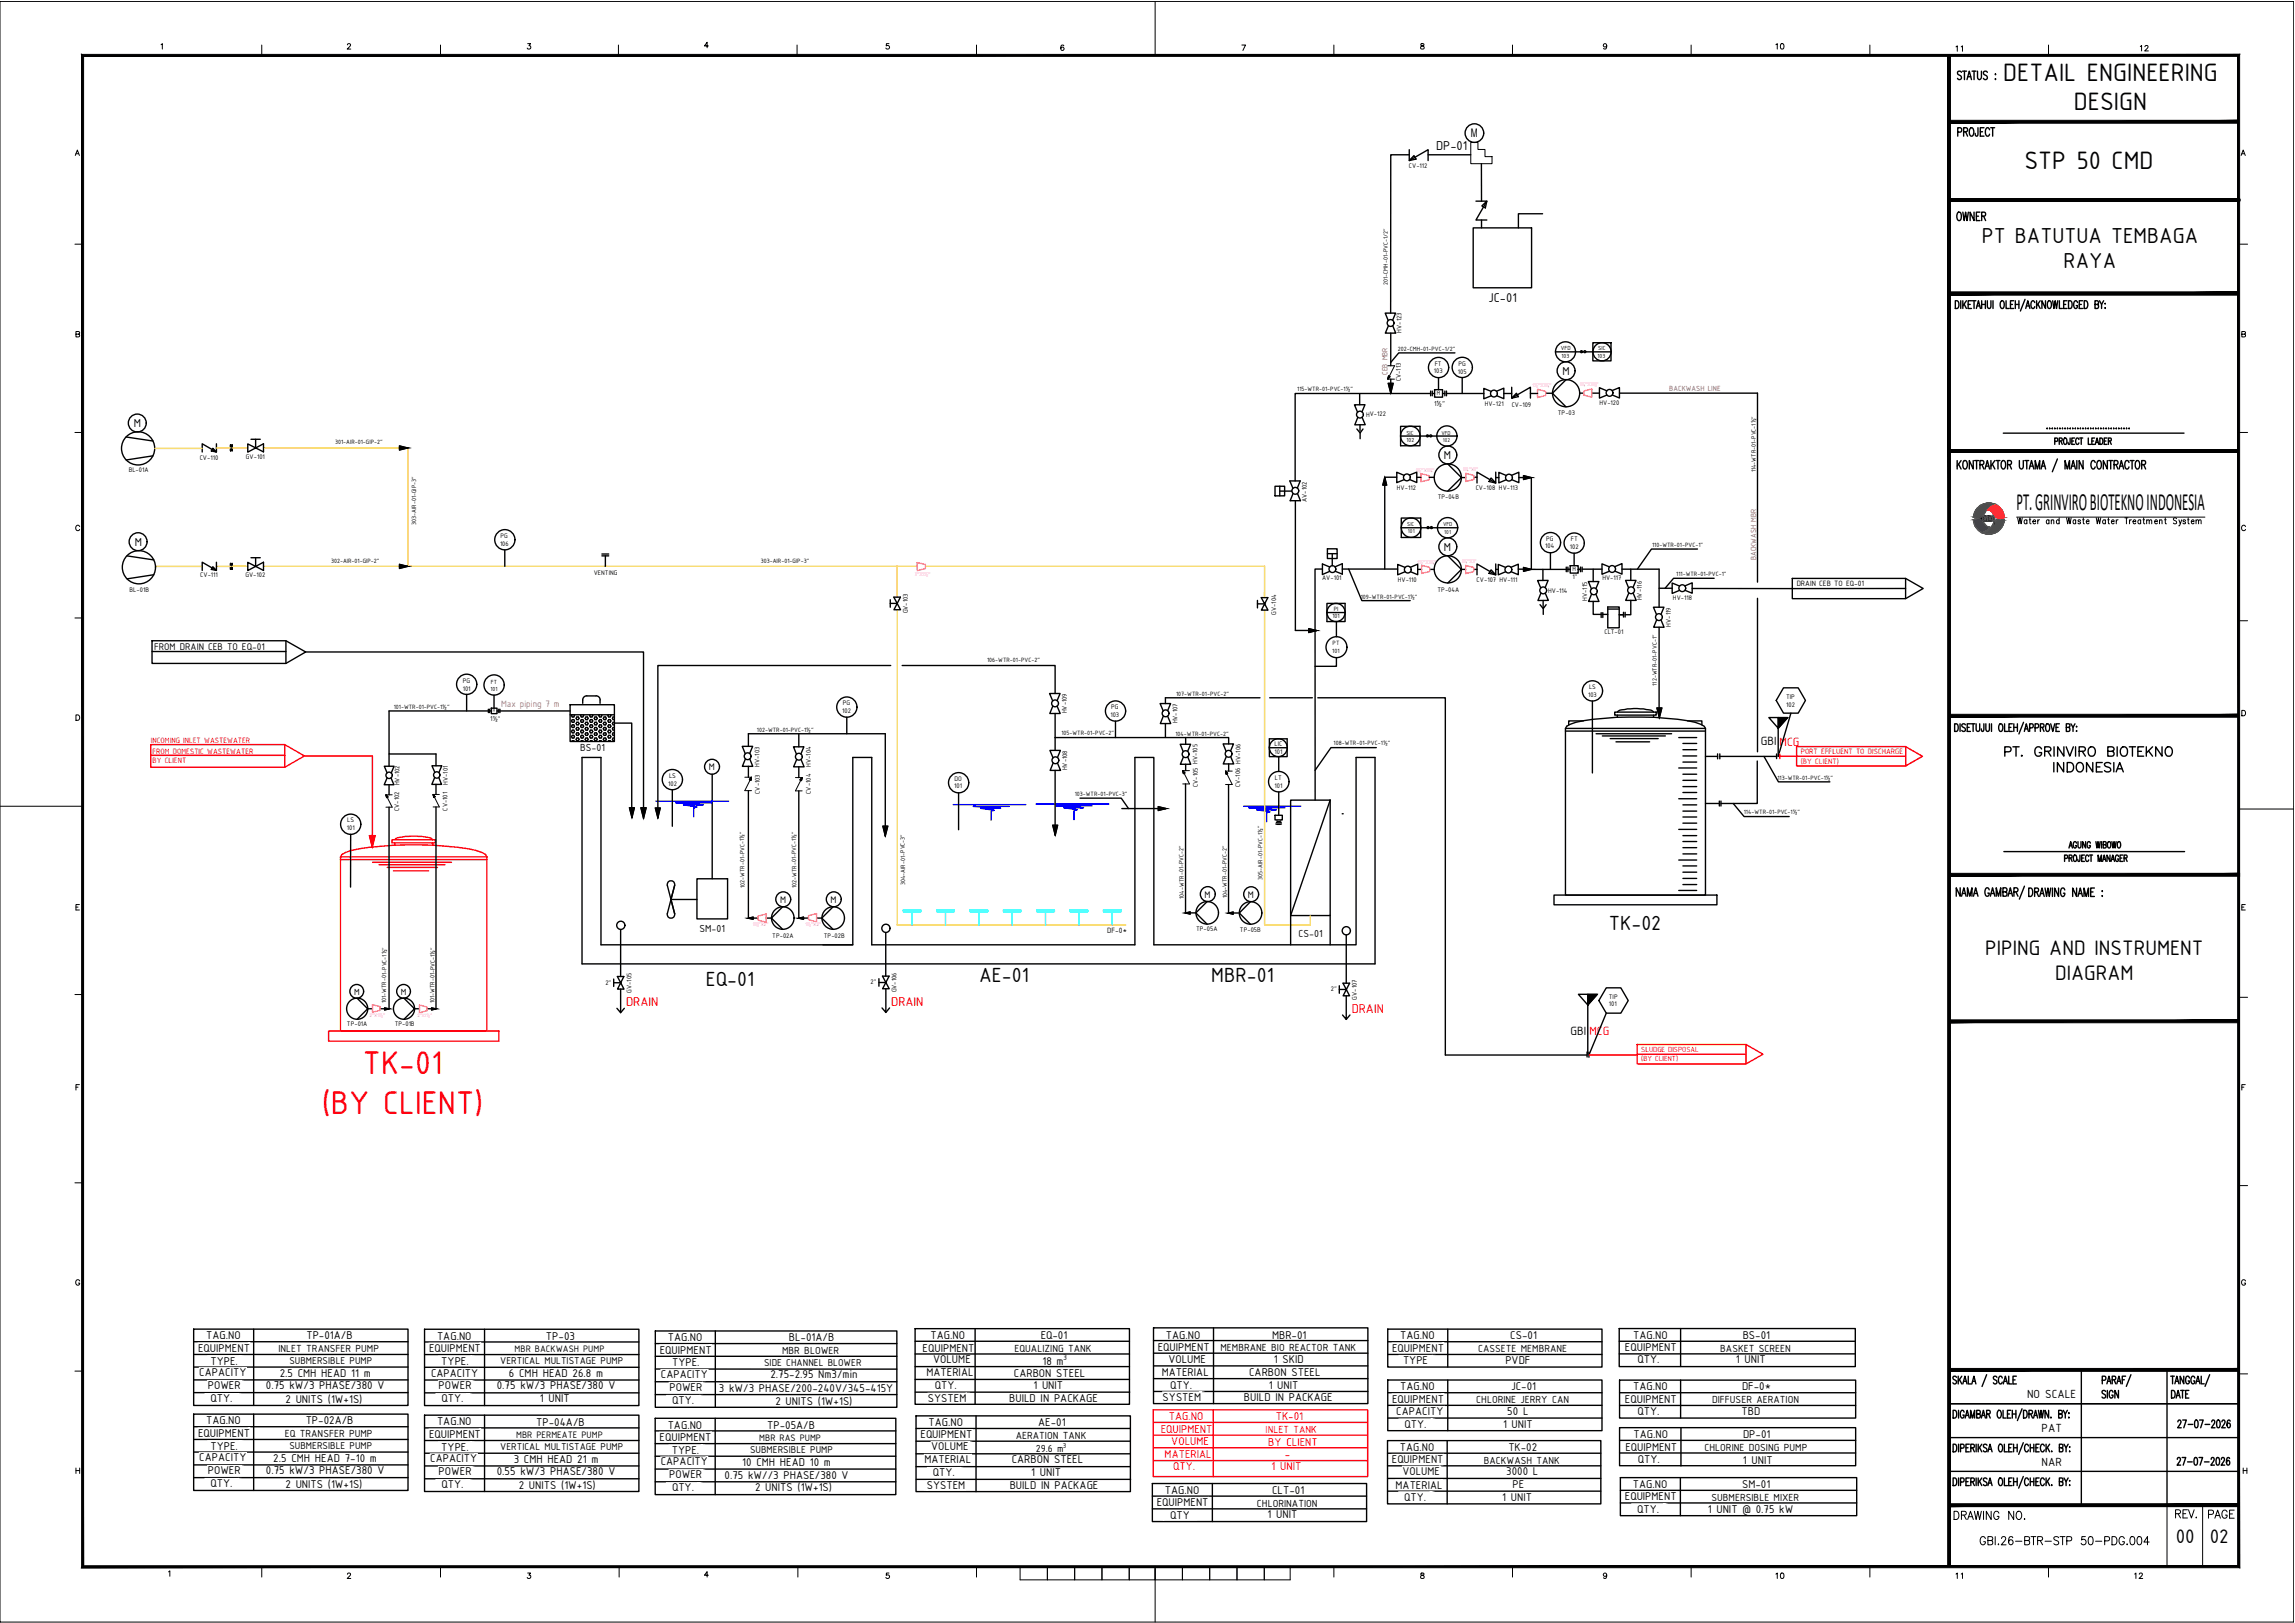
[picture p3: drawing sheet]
<svg xmlns="http://www.w3.org/2000/svg" width="420mm" height="297mm" viewBox="0 0 420 297" stroke-linecap="round" stroke-linejoin="round" font-family="sans-serif">
<defs><g id="words">
<g font-size="6.5" fill="#f00">
<text x="66.4" y="196.6">TK-01</text>
<text x="58.9" y="203.9">(BY CLIENT)</text>
</g>
<g font-size="5">
<text x="366.7" y="14.8">DETAIL ENGINEERING</text>
<text x="379.7" y="20.1">DESIGN</text>
<text x="370.6" y="31">STP 50 CMD</text>
</g>
<text font-size="4.5" x="369.2" y="93.4">PT. GRINVIRO BIOTEKNO INDONESIA</text>
<text font-size="4.4" x="403.2" y="279">PAGE</text>
<g font-size="4.3">
<text x="362.8" y="44.5">PT BATUTUA TEMBAGA</text>
<text x="377.8" y="49.1">RAYA</text>
</g>
<g font-size="4.1">
<text x="363.5" y="174.8">PIPING AND INSTRUMENT</text>
<text x="376.2" y="179.3">DIAGRAM</text>
</g>
<g font-size="4">
<text x="323.8" y="10.2">10</text>
<text x="357" y="10.6">11</text>
<text x="390.5" y="10.6">12</text>
<text x="294.5" y="170.3">TK-02</text>
<text x="179.3" y="179.8">AE-01</text>
<text x="221.8" y="179.7">MBR-01</text>
<text x="129.2" y="180.4">EQ-01</text>
</g>
<g font-size="3.9">
<text x="398.3" y="282.3">00</text>
<text x="404.5" y="282.3">02</text>
</g>
<g font-size="3.5">
<text x="323.8" y="290">10</text>
<text x="357" y="290">11</text>
<text x="389.5" y="290">12</text>
</g>
<g font-size="2.5">
<text x="262.9" y="27.4">DP-01</text>
<text x="272.5" y="55.3">JC-01</text>
</g>
<g font-size="2.5" fill="#f00">
<text x="114.6" y="184.2">DRAIN</text>
<text x="163.2" y="184.2">DRAIN</text>
<text x="247.5" y="185.4">DRAIN</text>
</g>
<g font-size="2.4">
<text x="322.4" y="136.4">GBI</text>
<text x="287.5" y="189.3">GBI</text>
</g>
<g font-size="2.4" fill="#f00">
<text x="325.8" y="136.5">MCG</text>
<text x="291" y="189.4">MCG</text>
</g>
<g font-size="2.3">
<text x="286.1" y="68.7">M</text>
<text x="24.5" y="78.2">M</text>
<text x="264.4" y="84.1">M</text>
<text x="24.7" y="100">M</text>
<text x="264.4" y="100.9">M</text>
<text x="371.1" y="255.8">NO SCALE</text>
<text x="373.7" y="262.1">PAT</text>
<text x="373.7" y="268.3">NAR</text>
</g>
<g font-size="2.2">
<text x="269.3" y="25.1">M</text>
<text x="37.8" y="245.1">TAG.NO</text>
<text x="56.1" y="245.1">TP-01A/B</text>
<text x="80" y="245.2">TAG.NO</text>
<text x="99.9" y="245.2">TP-03</text>
<text x="122.3" y="245.5">TAG.NO</text>
<text x="144.4" y="245.5">BL-01A/B</text>
<text x="170.4" y="245.1">TAG.NO</text>
<text x="190.5" y="245.1">EQ-01</text>
<text x="213.4" y="245">TAG.NO</text>
<text x="232.9" y="245">MBR-01</text>
<text x="256.3" y="245.1">TAG.NO</text>
<text x="276.5" y="245.1">CS-01</text>
<text x="299" y="245">TAG.NO</text>
<text x="319" y="245.1">BS-01</text>
<text x="36.3" y="247.4">EQUIPMENT</text>
<text x="36.5" y="251.9">CAPACITY</text>
<text x="38.5" y="249.7">TYPE.</text>
<text x="51.2" y="251.9">2.5 CMH HEAD 11 m</text>
<text x="78.5" y="247.4">EQUIPMENT</text>
<text x="80.8" y="249.8">TYPE.</text>
<text x="93.2" y="252">6 CMH HEAD 26.8 m</text>
<text x="120.8" y="247.7">EQUIPMENT</text>
<text x="123" y="250.1">TYPE.</text>
<text x="168.9" y="247.4">EQUIPMENT</text>
<text x="169.6" y="251.9">MATERIAL</text>
<text x="170.8" y="249.5">VOLUME</text>
<text x="185.6" y="251.9">CARBON STEEL</text>
<text x="190.9" y="249.8">18 m</text>
<text x="212" y="247.3">EQUIPMENT</text>
<text x="212.7" y="251.8">MATERIAL</text>
<text x="213.9" y="249.4">VOLUME</text>
<text x="228.7" y="251.8">CARBON STEEL</text>
<text x="233.2" y="249.5">1 SKID</text>
<text x="254.9" y="247.4">EQUIPMENT</text>
<text x="256.9" y="249.6">TYPE</text>
<text x="275.6" y="249.6">PVDF</text>
<text x="297.5" y="247.3">EQUIPMENT</text>
<text x="299.8" y="249.5">QTY.</text>
<text x="317.8" y="249.5">1 UNIT</text>
<text x="38" y="254.2">POWER</text>
<text x="38.5" y="256.6">QTY.</text>
<text x="48.7" y="254.3">0.75 kW/3 PHASE/380 V</text>
<text x="52.3" y="256.7">2 UNITS (1W+1S)</text>
<text x="78.9" y="252">CAPACITY</text>
<text x="80.3" y="254.3">POWER</text>
<text x="80.8" y="256.7">QTY.</text>
<text x="91" y="254.3">0.75 kW/3 PHASE/380 V</text>
<text x="98.8" y="256.7">1 UNIT</text>
<text x="121" y="252.2">CAPACITY</text>
<text x="122.6" y="254.6">POWER</text>
<text x="123.1" y="257">QTY.</text>
<text x="131.6" y="254.7">3 kW/3 PHASE/200-240V/345-415Y</text>
<text x="141" y="252.3">2.75-2.95 Nm3/min</text>
<text x="142" y="257.1">2 UNITS (1W+1S)</text>
<text x="169.9" y="256.5">SYSTEM</text>
<text x="171.2" y="254.3">QTY.</text>
<text x="184.8" y="256.5">BUILD IN PACKAGE</text>
<text x="189.2" y="254.3">1 UNIT</text>
<text x="212.9" y="256.3">SYSTEM</text>
<text x="214.2" y="254.1">QTY.</text>
<text x="227.7" y="256.3">BUILD IN PACKAGE</text>
<text x="232.3" y="254.2">1 UNIT</text>
<text x="254.9" y="256.7">EQUIPMENT</text>
<text x="256.3" y="254.5">TAG.NO</text>
<text x="276.6" y="254.5">JC-01</text>
<text x="297.5" y="256.7">EQUIPMENT</text>
<text x="299" y="254.5">TAG.NO</text>
<text x="318.9" y="254.5">DF-0*</text>
<text x="36.3" y="262.9">EQUIPMENT</text>
<text x="37.8" y="260.7">TAG.NO</text>
<text x="56" y="260.7">TP-02A/B</text>
<text x="78.5" y="263.1">EQUIPMENT</text>
<text x="80" y="260.9">TAG.NO</text>
<text x="98.1" y="260.9">TP-04A/B</text>
<text x="120.8" y="263.7">EQUIPMENT</text>
<text x="122.2" y="261.5">TAG.NO</text>
<text x="140.4" y="261.5">TP-05A/B</text>
<text x="168.5" y="263.3">EQUIPMENT</text>
<text x="170" y="261">TAG.NO</text>
<text x="190.1" y="261">AE-01</text>
<text x="255.6" y="259">CAPACITY</text>
<text x="257.2" y="261.3">QTY.</text>
<text x="275.2" y="261.3">1 UNIT</text>
<text x="275.9" y="259">50 L</text>
<text x="299" y="263.2">TAG.NO</text>
<text x="299.8" y="259">QTY.</text>
<text x="318.8" y="259">TBD</text>
<text x="319.1" y="263.3">DP-01</text>
<text x="36.5" y="267.4">CAPACITY</text>
<text x="38" y="269.8">POWER</text>
<text x="38.5" y="265.3">TYPE.</text>
<text x="48.7" y="269.8">0.75 kW/3 PHASE/380 V</text>
<text x="50" y="267.5">2.5 CMH HEAD 7-10 m</text>
<text x="78.8" y="267.7">CAPACITY</text>
<text x="80.3" y="270">POWER</text>
<text x="80.8" y="265.5">TYPE.</text>
<text x="94" y="267.7">3 CMH HEAD 21 m</text>
<text x="121" y="268.2">CAPACITY</text>
<text x="123" y="266.1">TYPE.</text>
<text x="135.9" y="268.3">10 CMH HEAD 10 m</text>
<text x="169.2" y="267.8">MATERIAL</text>
<text x="170.5" y="265.4">VOLUME</text>
<text x="185.2" y="267.8">CARBON STEEL</text>
<text x="254.8" y="267.7">EQUIPMENT</text>
<text x="256.3" y="265.5">TAG.NO</text>
<text x="256.8" y="269.9">VOLUME</text>
<text x="275.8" y="269.9">3000 L</text>
<text x="276.1" y="265.5">TK-02</text>
<text x="297.6" y="265.5">EQUIPMENT</text>
<text x="299.8" y="267.7">QTY.</text>
<text x="319.1" y="267.9">1 UNIT</text>
<text x="38.5" y="272.2">QTY.</text>
<text x="52.3" y="272.3">2 UNITS (1W+1S)</text>
<text x="80.8" y="272.4">QTY.</text>
<text x="91" y="270">0.55 kW/3 PHASE/380 V</text>
<text x="95" y="272.4">2 UNITS (1W+1S)</text>
<text x="122.5" y="270.6">POWER</text>
<text x="123" y="272.9">QTY.</text>
<text x="132.7" y="270.6">0.75 kW//3 PHASE/380 V</text>
<text x="138.2" y="273">2 UNITS (1W+1S)</text>
<text x="169.7" y="272.5">SYSTEM</text>
<text x="170.8" y="270.1">QTY.</text>
<text x="184.8" y="272.6">BUILD IN PACKAGE</text>
<text x="188.8" y="270.2">1 UNIT</text>
<text x="211.8" y="275.6">EQUIPMENT</text>
<text x="213.3" y="273.4">TAG.NO</text>
<text x="232.9" y="273.4">CLT-01</text>
<text x="255.5" y="272.4">MATERIAL</text>
<text x="257.1" y="274.6">QTY.</text>
<text x="275" y="274.6">1 UNIT</text>
<text x="276.9" y="272.3">PE</text>
<text x="297.5" y="274.6">EQUIPMENT</text>
<text x="298.9" y="272.3">TAG.NO</text>
<text x="318.9" y="272.3">SM-01</text>
<text x="214.2" y="278">QTY</text>
<text x="232.1" y="277.9">1 UNIT</text>
<text x="299.7" y="276.8">QTY.</text>
<text x="312.7" y="276.8">1 UNIT @ 0.75 kW</text>
</g>
<g font-size="2.2" fill="#f00">
<text x="212.5" y="262.2">EQUIPMENT</text>
<text x="214" y="260">TAG.NO</text>
<text x="233.6" y="259.9">TK-01</text>
<text x="213.2" y="266.7">MATERIAL</text>
<text x="214.4" y="264.4">VOLUME</text>
<text x="214.8" y="269.1">QTY.</text>
<text x="232.2" y="264.6">BY CLIENT</text>
<text x="232.8" y="269.1">1 UNIT</text>
<text x="235.2" y="266.8">-</text>
</g>
<g font-size="2">
<text x="106.2" y="137.4">BS-01</text>
<text x="128.1" y="170.5">SM-01</text>
<text x="237.7" y="171.4">CS-01</text>
<text x="51" y="247.5">INLET TRANSFER PUMP</text>
<text x="53" y="249.6">SUBMERSIBLE PUMP</text>
<text x="91.6" y="249.6">VERTICAL MULTISTAGE PUMP</text>
<text x="139.9" y="249.9">SIDE CHANNEL BLOWER</text>
<text x="143.2" y="247.8">MBR BLOWER</text>
<text x="185.7" y="247.5">EQUALIZING TANK</text>
<text x="223.5" y="247.3">MEMBRANE BIO REACTOR TANK</text>
<text x="270.6" y="247.5">CASSETE MEMBRANE</text>
<text x="314.9" y="247.4">BASKET SCREEN</text>
<text x="270.3" y="256.8">CHLORINE JERRY CAN</text>
<text x="313.4" y="256.8">DIFFUSER AERATION</text>
<text x="52.1" y="263">EQ TRANSFER PUMP</text>
<text x="185.9" y="263.4">AERATION TANK</text>
<text x="53" y="265.1">SUBMERSIBLE PUMP</text>
<text x="91.6" y="265.3">VERTICAL MULTISTAGE PUMP</text>
<text x="137.3" y="266">SUBMERSIBLE PUMP</text>
<text x="189.6" y="265.8">29.6 m</text>
<text x="271.7" y="267.9">BACKWASH TANK</text>
<text x="312.1" y="265.6">CHLORINE DOSING PUMP</text>
<text x="230.1" y="275.7">CHLORINATION</text>
<text x="313.3" y="274.7">SUBMERSIBLE MIXER</text>
</g>
<text font-size="2" fill="#f00" x="231.7" y="262.3">INLET TANK</text>
<g font-size="1.9">
<text x="28.2" y="118.9">FROM DRAIN CEB TO EQ-01</text>
<text x="129.8" y="141">M</text>
<text x="142.8" y="165.3">M</text>
<text x="152" y="165.3">M</text>
<text x="220.5" y="164.3">M</text>
<text x="228.5" y="164.3">M</text>
<text x="94.2" y="247.4">MBR BACKWASH PUMP</text>
<text x="94.5" y="263.1">MBR PERMEATE PUMP</text>
<text x="139" y="263.7">MBR RAS PUMP</text>
</g>
<text font-size="1.8" fill="#a953a0" x="91.8" y="129.4">Max piping 7 m</text>
<g font-size="1.8">
<text x="64.8" y="182.1">M</text>
<text x="73.4" y="182.1">M</text>
</g>
<text font-size="1.6" x="194.6" y="248.9">3</text>
<g font-size="1.5" fill="#93278f">
<text x="254" y="68.6" transform="rotate(-90 254 68.6)">CEB MBR</text>
<text x="305.6" y="71.6">BACKWASH LINE</text>
<text x="321.5" y="102.5" transform="rotate(-90 321.5 102.5)">BACKWASH MBR</text>
</g>
<g font-size="1.5">
<text x="328.9" y="107.3">DRAIN CEB TO EQ-01</text>
<text x="202.7" y="170.7">DF-0*</text>
</g>
<g font-size="1.5" fill="#f00">
<text x="27.6" y="136">INCOMING INLET WASTEWATER</text>
<text x="27.9" y="138">FROM DOMESTIC WASTEWATER</text>
<text x="27.9" y="139.6">BY CLIENT</text>
<text x="329.7" y="138.1">PORT EFFLUENT TO DISCHARGE</text>
<text x="329.7" y="139.8">(BY CLIENT)</text>
<text x="300.5" y="192.6">SLUDGE DISPOSAL</text>
<text x="300.5" y="194.2">(BY CLIENT)</text>
</g>
<g font-size="1.4">
<text x="262.6" y="74.3">1½&quot;</text>
<text x="89.7" y="131.9">1½&quot;</text>
<text x="194.6" y="265">3</text>
</g>
<g font-size="1.3">
<text x="257.9" y="30.7">CV-112</text>
<text x="256.6" y="60.9" transform="rotate(-90 256.6 60.9)">HV-123</text>
<text x="256.5" y="69.8" transform="rotate(-90 256.5 69.8)">CV-113</text>
<text x="262.5" y="68.4">103</text>
<text x="262.7" y="66.9">FT</text>
<text x="266.9" y="68.4">105</text>
<text x="267" y="67">PG</text>
<text x="250.1" y="76.2">HV-122</text>
<text x="271.8" y="74.3">HV-121</text>
<text x="276.8" y="74.5">CV-109</text>
<text x="285.2" y="75.9">TP-03</text>
<text x="292.8" y="74.1">HV-120</text>
<text x="23.6" y="86.5">BL-01A</text>
<text x="36.6" y="84.1">CV-110</text>
<text x="45" y="84">GV-101</text>
<text x="255.7" y="89.6">HV-112</text>
<text x="270.2" y="89.7">CV-108 HV-113</text>
<text x="239.3" y="91.9" transform="rotate(-90 239.3 91.9)">AV-102</text>
<text x="263.2" y="91.3">TP-04B</text>
<text x="91.5" y="99.9">106</text>
<text x="91.6" y="98.4">PG</text>
<text x="282.9" y="100.4">104</text>
<text x="283" y="98.9">PG</text>
<text x="287.4" y="100.5">102</text>
<text x="287.6" y="99">FT</text>
<text x="36.7" y="105.6">CV-111</text>
<text x="44.9" y="105.6">GV-102</text>
<text x="108.7" y="105.3">VENTING</text>
<text x="242" y="106.2">AV-101</text>
<text x="255.9" y="106.5">HV-110</text>
<text x="270.3" y="106.5">CV-107 HV-111</text>
<text x="287.9" y="106">1&quot;</text>
<text x="293.3" y="106.2" transform="rotate(-1 293.3 106.2)">HV-117</text>
<text x="23.7" y="108.4">BL-01B</text>
<text x="166.2" y="112.3" transform="rotate(-90 166.2 112.3)">GV-103</text>
<text x="233.6" y="112.5" transform="rotate(-90 233.6 112.5)">GV-104</text>
<text x="263.2" y="108.3">TP-04A</text>
<text x="283.4" y="108.5">HV-114</text>
<text x="290.6" y="110" transform="rotate(-90 290.6 110)">HV-115</text>
<text x="300.6" y="109.9" transform="rotate(-90 300.6 109.9)">HV-116</text>
<text x="306.3" y="109.7">HV-118</text>
<text x="293.7" y="116">CLT-01</text>
<text x="305.9" y="114.7" transform="rotate(-90 305.9 114.7)">HV-119</text>
<text x="84.8" y="125.1">PG</text>
<text x="84.7" y="126.5">101</text>
<text x="154.2" y="130.5">102</text>
<text x="154.3" y="129.1">PG</text>
<text x="195.3" y="130.6" transform="rotate(-90 195.3 130.6)">HV-109</text>
<text x="203.3" y="131.2">103</text>
<text x="203.4" y="129.8">PG</text>
<text x="290.7" y="127.5">103</text>
<text x="290.9" y="126.1">LS</text>
<text x="327" y="128">TIP</text>
<text x="327" y="129.4">102</text>
<text x="215.6" y="132.4" transform="rotate(-90 215.6 132.4)">HV-107</text>
<text x="233.3" y="136.5">LIC</text>
<text x="233.3" y="138">101</text>
<text x="73.2" y="143.7" transform="rotate(-90 73.2 143.7)">HV-102</text>
<text x="82" y="143.6" transform="rotate(-90 82 143.6)">HV-101</text>
<text x="122.3" y="143.8">102</text>
<text x="122.5" y="142.4">LS</text>
<text x="139.1" y="140.3" transform="rotate(-90 139.1 140.3)">HV-103</text>
<text x="148.4" y="140.4" transform="rotate(-90 148.4 140.4)">HV-104</text>
<text x="174.7" y="142.9">DO</text>
<text x="195.4" y="141" transform="rotate(-90 195.4 141)">HV-108</text>
<text x="233.4" y="142.7">LT</text>
<text x="73.1" y="148.4" transform="rotate(-90 73.1 148.4)">CV-102</text>
<text x="81.9" y="148.4" transform="rotate(-90 81.9 148.4)">CV-101</text>
<text x="139.1" y="145.3" transform="rotate(-90 139.1 145.3)">CV-103</text>
<text x="148.4" y="145.3" transform="rotate(-90 148.4 145.3)">CV-104</text>
<text x="174.7" y="144.3">101</text>
<text x="219.3" y="144" transform="rotate(-90 219.3 144)">CV-105 HV-105</text>
<text x="227.1" y="144.1" transform="rotate(-90 227.1 144.1)">CV-106 HV-106</text>
<text x="233.3" y="144.1">101</text>
<text x="63.5" y="151.9">101</text>
<text x="63.6" y="150.5">LS</text>
<text x="141.4" y="171.7">TP-02A</text>
<text x="150.8" y="171.6">TP-02B</text>
<text x="219" y="170.5">TP-05A</text>
<text x="227" y="170.5">TP-05B</text>
<text x="110.8" y="180.2">2&quot;</text>
<text x="115.6" y="181.7" transform="rotate(-90 115.6 181.7)">GV-105</text>
<text x="159.4" y="180.2">2&quot;</text>
<text x="164.1" y="181.6" transform="rotate(-90 164.1 181.6)">GV-106</text>
<text x="243.7" y="181.4">2&quot;</text>
<text x="248.4" y="182.9" transform="rotate(-90 248.4 182.9)">GV-107</text>
<text x="294.6" y="182.8">TIP</text>
<text x="294.6" y="184.2">101</text>
<text x="63.5" y="187.7">TP-01A</text>
<text x="72.3" y="187.8">TP-01B</text>
</g>
<g font-size="1.2">
<text x="254.1" y="52.1" transform="rotate(-90 254.1 52.1)">201-CMH-01-PVC-1/2&quot;</text>
<text x="255.9" y="64.3">202-CMH-01-PVC-1/2&quot;</text>
<text x="285.8" y="64.1">VFD</text>
<text x="285.9" y="65.5">103</text>
<text x="292.5" y="65.5">103</text>
<text x="292.6" y="64.1">SIC</text>
<text x="237.5" y="71.6">115-WTR-01-PVC-1½&quot;</text>
<text x="61.3" y="81.4">301-AIR-01-GIP-2&quot;</text>
<text x="257.5" y="79.6">SIC</text>
<text x="257.5" y="81">102</text>
<text x="321.5" y="86.5" transform="rotate(-90 321.5 86.5)">114-WTR-01-PVC-1½&quot;</text>
<text x="76.2" y="96" transform="rotate(-90 76.2 96)">303-AIR-01-GIP-3&quot;</text>
<text x="302.5" y="100.2">110-WTR-01-PVC-1&quot;</text>
<text x="60.6" y="103">302-AIR-01-GIP-2&quot;</text>
<text x="139.3" y="103.1" transform="rotate(-1 139.3 103.1)">303-AIR-01-GIP-3&quot;</text>
<text x="306.9" y="105.5">111-WTR-01-PVC-1&quot;</text>
<text x="243.9" y="113.1">101</text>
<text x="244.2" y="111.8">PI</text>
<text x="249.1" y="109.7">109-WTR-01-PVC-1½&quot;</text>
<text x="243.9" y="119.4">101</text>
<text x="244" y="118">PT</text>
<text x="89.9" y="125.1">FT</text>
<text x="180.7" y="121.1">106-WTR-01-PVC-2&quot;</text>
<text x="303.3" y="125.5" transform="rotate(-90 303.3 125.5)">112-WTR-01-PVC-1&quot;</text>
<text x="72.1" y="129.8">101-WTR-01-PVC-1½&quot;</text>
<text x="89.8" y="126.4">101</text>
<text x="215.3" y="127.4">107-WTR-01-PVC-2&quot;</text>
<text x="138.6" y="133.9">102-WTR-01-PVC-1½&quot;</text>
<text x="194.3" y="134.6">105-WTR-01-PVC-2&quot;</text>
<text x="215.2" y="134.8">104-WTR-01-PVC-2&quot;</text>
<text x="244.2" y="136.3">108-WTR-01-PVC-1½&quot;</text>
<text x="325.4" y="142.8">113-WTR-01-PVC-1½&quot;</text>
<text x="196.8" y="145.8">103-WTR-01-PVC-3&quot;</text>
<text x="319.3" y="149">114-WTR-01-PVC-1½&quot;</text>
<text x="165.7" y="162" transform="rotate(-91 165.7 162)">304-AIR-01-PVC-3&quot;</text>
<text x="231.2" y="161.1" transform="rotate(-90 231.2 161.1)">305-AIR-01-PVC-1½&quot;</text>
<text x="136.3" y="162.6" transform="rotate(-90 136.3 162.6)">102-WTR-01-PVC-1½&quot;</text>
<text x="145.8" y="162.6" transform="rotate(-90 145.8 162.6)">102-WTR-01-PVC-1½&quot;</text>
<text x="216.7" y="164.5" transform="rotate(-90 216.7 164.5)">104-WTR-01-PVC-2&quot;</text>
<text x="224.6" y="164.4" transform="rotate(-90 224.6 164.4)">104-WTR-01-PVC-2&quot;</text>
<text x="70.7" y="183.6" transform="rotate(-90 70.7 183.6)">101-WTR-01-PVC-1½&quot;</text>
<text x="79.5" y="183.6" transform="rotate(-90 79.5 183.6)">101-WTR-01-PVC-1½&quot;</text>
</g>
<g font-size="1.1">
<text x="263" y="72.4">M</text>
<text x="263.9" y="79.6">VFD</text>
<text x="264.1" y="80.9">102</text>
<text x="257.6" y="96.3">SIC</text>
<text x="257.8" y="97.6">101</text>
<text x="264.2" y="96.4">VFD</text>
<text x="264.4" y="97.7">101</text>
<text x="287.9" y="104.6">M</text>
</g>
<g font-size="1" fill="#f0f">
<text x="280.6" y="70.8">1½&quot;X1¼&quot;</text>
<text x="289.2" y="70.7">1¼&quot;X1½&quot;</text>
<text x="259.2" y="86.3">1½&quot;X1¼&quot;</text>
<text x="267.9" y="86.2">1¼&quot;X1&quot;</text>
<text x="167.5" y="105.4">3&quot;X1½&quot;</text>
<text x="259.5" y="103.1">1½&quot;X1¼&quot;</text>
<text x="267.6" y="103">1¼&quot;X1&quot;</text>
<text x="137.8" y="169.6">1½&quot;X2&quot;</text>
<text x="147.4" y="169.5">1½&quot;X2&quot;</text>
<text x="67.6" y="186.1">2&quot;X1½&quot;</text>
</g>
<text font-size=".9" fill="#f0f" x="76.4" y="186.1">2&quot;X1½&quot;</text>
<text font-size=".8" x="90.2" y="130.4">M</text>
</g></defs>
<!-- layer: BORDER -->
<g fill="none" stroke="#000" stroke-width=".18">
<path d="M0 .3h420v296.6h-420zM29.5 8.2l.2-.2v1M47.9 8.2v1.8M63.6 8.2l.1-.2h.3l.2 .3-.6 .7h.6M80.6 8.2v1.8M96.6 8h.5l-.3 .4a.33 .33 0 0 1 .4 .3 .33 .33 0 0 1-.3 .3 .33 .33 0 0 1-.4-.2M113.2 8.2v1.8M129.7 8.4h-.7l.5-.7v1M145.9 8.2v1.8M162.8 8h-.5l-.1 .4a.36 .36 0 0 1 .6 0 .36 .36 0 0 1-.1 .6 .36 .36 0 0 1-.5-.2M178.8 8.2v1.8M194.8 8.4l-.1-.1a.49 .49 0 0 0-.6 .3 .49 .49 0 0 0 .4 .6 .3 .3 0 0 0 .3-.2 .3 .3 0 0 0-.3-.4 .3 .3 0 0 0-.3 .3"/>
<path d="M211.5 .3v9.7M227.4 8.2h.6l-.5 1M244.2 8.2v1.8M260.2 8v.3a.41 .41 0 0 1 .4 .2 .41 .41 0 0 1 0 .4h-.4a.41 .41 0 0 1 0-.4 .41 .41 0 0 1 .4-.2v-.3zM276.9 8.2v1.8M294.2 8.3a.32 .32 0 0 1-.5 .3 .32 .32 0 0 1-.1-.5 .32 .32 0 0 1 .5 0l.1 .2a.49 .49 0 0 1-.4 .7l-.2-.1M309.6 8.2v1.8M342.3 8.2v1.8M375 8.2v1.8M420 .3v296.6M13.8 28.5l.4-1 .3 1M13.9 28.1h.5"/>
<path d="M410.3 28.5l.4-1 .4 1M410.4 28.1h.5M13.7 44.7h1.5M410 44.7h1.5M13.7 79.1h1.5M13.9 61.2l.6-.1v-.3l-.6-.1v1l.6-.1v-.4h-.1M410 79.1h1.5M410.4 61.2l.6-.1 .1-.3-.7-.1v1l.7-.1v-.4h-.2M14.6 96.4a.37 .37 0 0 0-.4-.3 .37 .37 0 0 0-.3 .4 .42 .42 0 0 0 .1 .5 .42 .42 0 0 0 .5 0l.1-.1M411.1 96.4a.37 .37 0 0 0-.4-.3 .37 .37 0 0 0-.3 .4 .42 .42 0 0 0 .1 .5 .42 .42 0 0 0 .6 0v-.1M13.7 113.1h1.5M410 113.6h1.5"/>
<path d="M13.9 130.8h.3a.53 .53 0 0 1 .4 .5 .53 .53 0 0 1-.4 .5h-.3zM410.4 130h.4a.53 .53 0 0 1 .3 .5 .53 .53 0 0 1-.3 .5h-.4zM0 147.6h15.2M410 148.1h10M420 147.6h.1M13.9 166h.4M14.5 165.6h-.6v.9h.6M410.4 166h.4M411.1 165.6h-.7v.9h.7M13.7 182h1.5M13.9 199h.4M14.5 198.5h-.6v1"/>
<path d="M410 182.5h1.5M410.4 199h.4M411.1 198.5h-.7v1M13.7 216.5h1.5M410 217h1.5M14.6 234.4a.37 .37 0 0 0-.4-.2 .37 .37 0 0 0-.3 .4 .41 .41 0 0 0 .1 .5 .41 .41 0 0 0 .5 0l.1-.3h-.2M411.1 234.4a.37 .37 0 0 0-.4-.2 .37 .37 0 0 0-.3 .4 .41 .41 0 0 0 .1 .5 .41 .41 0 0 0 .6 0v-.3h-.2M13.7 250.9h1.5M410 251.4h1.5M13.9 268.7v1M13.9 269.1h.7M14.6 268.7v1"/>
<path d="M357.7 276.6a.77 .77 0 0 1 .9 .7 .77 .77 0 0 1-.9 .8zM359.1 277.3l.8-.1 .1-.2-.1-.3-.2-.1h-.6v1.5M359.5 277.3l.5 .8M360.2 278.1l.5-1.5 .6 1.5M360.4 277.6h.7M361.5 276.6l.3 1.5 .3-1.5 .3 1.5 .3-1.5M363.1 276.6v1.5M364.5 276.6v1.5l-.9-1.5v1.5M366 277a.49 .49 0 0 0-.6-.4 .49 .49 0 0 0-.4 .6v.3a.49 .49 0 0 0 .5 .6 .49 .49 0 0 0 .5-.6h-.4M368.7 276.6v1.5l-1-1.5v1.5M369.4 276.7a.51 .51 0 0 1 .5 0 .51 .51 0 0 1 .2 .5v.3a.51 .51 0 0 1-.5 .6 .51 .51 0 0 1-.5-.6v-.3zM370.6 278h.1z"/>
<path d="M396.7 275.6v11M398.3 277h.8l.1-.2-.1-.3-.2-.2h-.6v1.5M398.7 277l.5 .8M399.6 277h.6M400.5 276.3h-.9v1.5h.9M400.7 276.3l.5 1.5 .5-1.5M403.2 275.6v11M410.7 269.1h.7M410.7 268.7v1M411.4 268.7v1M30.9 287.7l.2-.2v1M47.9 286.9v1.7"/>
<path d="M63.6 288.1l.2-.2 .4 .2-.6 .8h.6M80.6 286.9v1.7M96.6 287.9h.5l-.3 .4a.33 .33 0 0 1 .4 .3 .33 .33 0 0 1-.3 .3 .33 .33 0 0 1-.4-.2M113.3 286.9v1.7M129.7 288.3h-.7l.5-.7v1M146.1 286.9v1.7M162.8 287.9h-.5l-.1 .4a.36 .36 0 0 1 .6 0 .36 .36 0 0 1-.1 .6 .36 .36 0 0 1-.5-.2M178.8 286.9v1.7M191.7 286.9v2.2M196.7 286.9v2.2M201.7 286.9v2.2M206.7 286.9v2.2"/>
<path d="M211.5 286.6v2.5h-24.7v-2.2M211.5 286.9v10M216.5 286.9v2.2M221.5 286.9v2.2M226.5 286.9v2.2M231.5 286.9v2.2M236.2 286.6v2.5h-24.7M244.2 286.9v1.7M260.2 287.9v.3a.41 .41 0 0 1 .4 .2 .41 .41 0 0 1 0 .4h-.4a.41 .41 0 0 1 0-.4 .41 .41 0 0 1 .4-.2v-.3zM276.9 286.9v1.7M294.2 288.2a.32 .32 0 0 1-.5 .3 .32 .32 0 0 1-.1-.5 .32 .32 0 0 1 .5 0l.1 .2a.49 .49 0 0 1-.4 .7l-.2-.2M309.6 286.9v1.7"/>
<path d="M342.3 286.9v1.7M363.5 281.6a.49 .49 0 0 0-.6-.4 .49 .49 0 0 0-.4 .6v.4a.49 .49 0 0 0 .5 .5 .49 .49 0 0 0 .5-.5h-.3M363.9 281.9h.8l.1-.2-.1-.4-.8-.1v1.5h.6a.4 .4 0 0 0 .3-.4 .4 .4 0 0 0-.3-.4M365.3 281.2v1.5M365.9 282.6v.1zM366.4 281.6l.3-.4 .4 .1 .1 .2-.2 .5-.6 .7h.9M368.5 281.4a.38 .38 0 0 0-.6-.1l-.1 .2a.95 .95 0 0 0 .3 1.2 .44 .44 0 0 0 .4-.6 .44 .44 0 0 0-.7-.1l-.1 .2M369 282.1h1.2M370.7 281.9h.8l.1-.2-.1-.4-.8-.1v1.5h.5a.39 .39 0 0 0 .4-.4 .39 .39 0 0 0-.4-.4M371.8 281.2h.9M372.3 281.2v1.5M373 281.9h.8l.2-.2-.2-.4-.8-.1v1.5"/>
<path d="M373.5 281.9l.5 .8M374.4 282.1h1.2M375 286.9v1.7M376.9 281.4a.48 .48 0 0 0-.5-.2 .48 .48 0 0 0-.4 .4l.1 .2 .7 .3 .1 .4a.55 .55 0 0 1-.9 0M377.1 281.2h1M377.6 281.2v1.5M378.4 282h.5a.39 .39 0 0 0 .4-.4 .39 .39 0 0 0-.4-.4h-.5v1.5M381.8 281.2h-.7v.7a.49 .49 0 0 1 .7 0 .49 .49 0 0 1-.1 .7 .49 .49 0 0 1-.7-.2M382.5 281.3a.45 .45 0 0 1 .6 .2l.1 .4a.65 .65 0 0 1-.5 .8 1.05 1.05 0 0 1-.2-1.4zM383.6 282.1h1.2M385.3 282h.6a.4 .4 0 0 0 .3-.4 .4 .4 0 0 0-.3-.4h-.6v1.5M386.7 281.2a.77 .77 0 0 1 .9 .8 .77 .77 0 0 1-.9 .7z"/>
<path d="M388.9 281.6a.5 .5 0 0 0-.6-.4 .5 .5 0 0 0-.4 .6v.4a.49 .49 0 0 0 .5 .5 .49 .49 0 0 0 .5-.5h-.3M389.4 282.6h.1zM390.1 281.3a.45 .45 0 0 1 .7 .2v.4a.65 .65 0 0 1-.5 .8 1.05 1.05 0 0 1-.2-1.4zM391.4 281.3a.42 .42 0 0 1 .6 .2l.1 .4a.66 .66 0 0 1-.5 .8 1.05 1.05 0 0 1-.2-1.4zM393.5 282.2h-1l.6-1v1.5"/>
</g>
<!-- layer: 0 -->
<g fill="#fff" stroke="#fff" stroke-width=".18">
<path d="M122.3 243.9v1.7l6.3-1.7zM122.3 245.6l6.3-1.7v1.7z"/>
<path d="M120.8 246.1v1.8l9.5-1.8zM120.8 247.9l9.5-1.8v1.8z"/>
<path d="M121 250.7v1.7l8.6-1.7zM121 252.4l8.6-1.7v1.7z"/>
<path d="M122.5 253v1.7l6.1-1.7zM122.5 254.7l6.1-1.7v1.7z"/>
<path d="M122 255.4v1.7l6.1-1.7zM122 257.1l6.1-1.7v1.7z"/>
<path d="M122.5 248.5v1.7l6.1-1.7zM122.5 250.2l6.1-1.7v1.7z"/>
<path d="M299 252.9v1.7l6.3-1.7zM299 254.6l6.3-1.7v1.7z"/>
<path d="M297.5 255.1v1.7l9.5-1.7zM297.5 256.8l9.5-1.7v1.7z"/>
<path d="M298.7 257.4v1.7l6.1-1.7zM298.7 259.1l6.1-1.7v1.7z"/>
<path d="M170.4 243.6v1.7l6.3-1.7zM170.4 245.3l6.3-1.7v1.7z"/>
<path d="M168.9 245.8v1.7l9.5-1.7zM168.9 247.5l9.5-1.7v1.7z"/>
<path d="M170.8 248v1.7l6.9-1.7zM170.8 249.7l6.9-1.7v1.7z"/>
<path d="M169.6 250.3v1.7l8.6-1.7zM169.6 252l8.6-1.7v1.7z"/>
<path d="M170.2 252.7v1.7l6-1.7zM170.2 254.4l6-1.7v1.7z"/>
<path d="M213.4 243.4v1.7l6.4-1.7zM213.4 245.1l6.4-1.7v1.7z"/>
<path d="M212 245.7v1.7l9.5-1.7zM212 247.4l9.5-1.7v1.7z"/>
<path d="M213.9 247.8v1.8l6.9-1.8zM213.9 249.6l6.9-1.8v1.8z"/>
<path d="M212.7 250.2v1.7l8.6-1.7zM212.7 251.9l8.6-1.7v1.7z"/>
<path d="M213.2 252.6v1.7l6.1-1.7zM213.2 254.3l6.1-1.7v1.7z"/>
<path d="M37.8 243.6v1.7l6.3-1.7zM37.8 245.3l6.3-1.7v1.7z"/>
<path d="M36.3 245.8v1.7l9.5-1.7zM36.3 247.5l9.5-1.7v1.7z"/>
<path d="M36.5 250.3v1.7l8.6-1.7zM36.5 252l8.6-1.7v1.7z"/>
<path d="M38 252.7v1.7l6.1-1.7zM38 254.4l6.1-1.7v1.7z"/>
<path d="M37.5 255v1.8l6.1-1.8zM37.5 256.8l6.1-1.8v1.8z"/>
<path d="M38 248.1v1.8l6.1-1.8zM38 249.9l6.1-1.8v1.8z"/>
<path d="M80 259.3v1.7l6.3-1.7zM80 261l6.3-1.7v1.7z"/>
<path d="M78.5 261.5v1.8l9.5-1.8zM78.5 263.3l9.5-1.8v1.8z"/>
<path d="M78.8 266.1v1.7l8.6-1.7zM78.8 267.8l8.6-1.7v1.7z"/>
<path d="M80.3 268.4v1.7l6-1.7zM80.3 270.1l6-1.7v1.7z"/>
<path d="M79.8 270.8v1.7l6.1-1.7zM79.8 272.5l6.1-1.7v1.7z"/>
<path d="M80.3 263.9v1.7l6-1.7zM80.3 265.6l6-1.7v1.7z"/>
<path d="M256.3 252.9v1.7l6.4-1.7zM256.3 254.6l6.4-1.7v1.7z"/>
<path d="M254.9 255.1v1.7l9.5-1.7zM254.9 256.8l9.5-1.7v1.7z"/>
<path d="M255.5 257.4v1.7l9-1.7zM255.5 259.1l9-1.7v1.7z"/>
<path d="M256.1 259.7v1.7l6.1-1.7zM256.1 261.4l6.1-1.7v1.7z"/>
<path d="M299 243.4v1.8l6.3-1.8zM299 245.2l6.3-1.8v1.8z"/>
<path d="M297.5 245.7v1.7l9.5-1.7zM297.5 247.4l9.5-1.7v1.7z"/>
<path d="M298.7 248v1.7l6.1-1.7zM298.7 249.7l6.1-1.7v1.7z"/>
<path d="M256.3 243.6v1.7l6.4-1.7zM256.3 245.3l6.4-1.7v1.7z"/>
<path d="M254.9 245.8v1.7l9.5-1.7zM254.9 247.5l9.5-1.7v1.7z"/>
<path d="M256.1 248.1v1.7l6.1-1.7zM256.1 249.8l6.1-1.7v1.7z"/>
<path d="M80 243.6v1.7l6.3-1.7zM80 245.3l6.3-1.7v1.7z"/>
<path d="M78.5 245.8v1.8l9.5-1.8zM78.5 247.6l9.5-1.8v1.8z"/>
<path d="M78.9 250.5v1.7l8.6-1.7zM78.9 252.2l8.6-1.7v1.7z"/>
<path d="M80.3 252.7v1.7l6-1.7zM80.3 254.4l6-1.7v1.7z"/>
<path d="M79.8 255.1v1.7l6.1-1.7zM79.8 256.8l6.1-1.7v1.7z"/>
<path d="M80.3 248.2v1.7l6-1.7zM80.3 249.9l6-1.7v1.7z"/>
<path d="M37.8 259.1v1.7l6.3-1.7zM37.8 260.8l6.3-1.7v1.7z"/>
<path d="M36.3 261.4v1.7l9.5-1.7zM36.3 263.1l9.5-1.7v1.7z"/>
<path d="M36.5 265.9v1.7l8.6-1.7zM36.5 267.6l8.6-1.7v1.7z"/>
<path d="M38 268.2v1.7l6.1-1.7zM38 269.9l6.1-1.7v1.7z"/>
<path d="M37.5 270.6v1.7l6.1-1.7zM37.5 272.3l6.1-1.7v1.7z"/>
<path d="M38 263.7v1.7l6.1-1.7zM38 265.4l6.1-1.7v1.7z"/>
<path d="M170 259.4v1.8l6.3-1.8zM170 261.2l6.3-1.8v1.8z"/>
<path d="M168.5 261.7v1.7l9.5-1.7zM168.5 263.4l9.5-1.7v1.7z"/>
<path d="M170.5 263.8v1.8l6.9-1.8zM170.5 265.6l6.9-1.8v1.8z"/>
<path d="M169.2 266.2v1.7l8.7-1.7zM169.2 267.9l8.7-1.7v1.7z"/>
<path d="M169.8 268.6v1.7l6.1-1.7zM169.8 270.3l6.1-1.7v1.7z"/>
<path d="M256.3 264v1.7l6.3-1.7zM256.3 265.7l6.3-1.7v1.7z"/>
<path d="M254.8 266.2v1.7l9.5-1.7zM254.8 267.9l9.5-1.7v1.7z"/>
<path d="M256.8 268.3v1.8l6.8-1.8zM256.8 270.1l6.8-1.8v1.8z"/>
<path d="M255.5 270.9v1.7l8.6-1.7zM255.5 272.6l8.6-1.7v1.7z"/>
<path d="M256.1 273v1.8l6-1.8zM256.1 274.8l6-1.8v1.8z"/>
<path d="M122.2 259.9v1.7l6.4-1.7zM122.2 261.6l6.4-1.7v1.7z"/>
<path d="M120.8 262.1v1.7l9.5-1.7zM120.8 263.8l9.5-1.7v1.7z"/>
<path d="M121 266.6v1.8l8.6-1.8zM121 268.4l8.6-1.8v1.8z"/>
<path d="M122.5 269v1.7l6.1-1.7zM122.5 270.7l6.1-1.7v1.7z"/>
<path d="M122 271.4v1.7l6.1-1.7zM122 273.1l6.1-1.7v1.7z"/>
<path d="M122.5 264.5v1.7l6.1-1.7zM122.5 266.2l6.1-1.7v1.7z"/>
<path d="M169.7 271v1.7l7-1.7zM169.7 272.7l7-1.7v1.7z"/>
<path d="M169.9 255v1.7l7-1.7zM169.9 256.7l7-1.7v1.7z"/>
<path d="M212.9 254.7v1.8l7-1.8zM212.9 256.5l7-1.8v1.8z"/>
<path d="M298.9 270.7v1.8l6.4-1.8zM298.9 272.5l6.4-1.8v1.8z"/>
<path d="M297.5 273v1.7l9.5-1.7zM297.5 274.7l9.5-1.7v1.7z"/>
<path d="M298.7 275.2v1.8l6.1-1.8zM298.7 277l6.1-1.8v1.8z"/>
<path d="M299 261.6v1.8l6.4-1.8zM299 263.4l6.4-1.8v1.8z"/>
<path d="M297.6 263.9v1.7l9.5-1.7zM297.6 265.6l9.5-1.7v1.7z"/>
<path d="M298.8 266.2v1.7l6.1-1.7zM298.8 267.9l6.1-1.7v1.7z"/>
<path d="M214 258.4v1.7l6.3-1.7zM214 260.1l6.3-1.7v1.7z"/>
<path d="M212.5 260.7v1.7l9.5-1.7zM212.5 262.4l9.5-1.7v1.7z"/>
<path d="M214.4 262.8v1.7l6.9-1.7zM214.4 264.5l6.9-1.7v1.7z"/>
<path d="M213.2 265.2v1.7l8.6-1.7zM213.2 266.9l8.6-1.7v1.7z"/>
<path d="M213.7 267.5v1.8l6.1-1.8zM213.7 269.3l6.1-1.8v1.8z"/>
<path d="M213.3 271.8v1.7l6.3-1.7zM213.3 273.5l6.3-1.7v1.7z"/>
<path d="M211.8 274.1v1.7l9.5-1.7zM211.8 275.8l9.5-1.7v1.7z"/>
<path d="M213 276.4v1.8l6.1-1.8zM213 278.2l6.1-1.8v1.8z"/>
</g>
<g fill="none" stroke="#000" stroke-width=".25">
<path d="M258 28.3h-3.4v29M258 27.4v2l3.5-2v2M258.9 28.5l.3 .6-1.2 .3zM261.5 28.3h7.8M270.2 36.8h2l-2 3.5h2M271.2 30v6.8M271.3 37.7l.9-.9-.3 1.2zM282.4 39.1h-4.4v2.6M254.2 59.6l-.6 1.4h1.9l-.5-1.4M255 58.6l.5-1.3h-1.9l.5 1.4M269.7 41.7h10.7v11h-10.7zM271.2 40.3v1.4"/>
<path d="M23.1 80l4.9 .7M248.4 78.5l.6 .7 .5-.7M248.6 76.4l-.6 1.4 1.9-.1-.5-1.3M248.9 72.1v2M249 77.7v1.2M249 79.2v1.1M249.3 75.4l.6-1.3h-1.9l.5 1.3M254.1 70.2h1l-.5 1.8zM254.6 61v5.9M254.6 69.4v2.6M256.4 78h3.6v3.6h-3.6zM256.4 79.8h4.7"/>
<path d="M261.5 79.8h.2M261.9 72h-24.8v16M261.9 71.6v.8M262.1 79.8h4.6M262.2 72h.4M262.2 71.6v.8M262.6 71.3h1.5v1.4h-1.5zM263.4 69.1v2.2M264.1 72h.4M264.5 71.6v.8M264.8 72h6.9M264.8 71.6v.8"/>
<path d="M266.4 64.6h-10.3l-1.5 1.7M267.7 69.1v2.9M273 71.6l-1.3-.5v1.9l1.3-.6M274 71.6l1.3-.6v2l-1.3-.6M275.3 72h1.5M276.8 70.9v2l3.4-2v2M277.6 72l.4 .6-1.2 .3zM280.2 72h1.3M283 72h1.2M284.8 64.4h4.5M286.7 69.5l-2.5 2.5 2.5 2.5M289.2 72h.7"/>
<path d="M289.7 64.4h.2M290.3 64.4h4.6M291.4 72h1.4M291.6 62.7h3.3v3.3h-3.3zM294.2 71.5l-1.4-.5v1.9l1.4-.6M295.1 71.5l1.4-.6v1.9l-1.3-.5M296.5 72h25.3v34.5M28 83.4l-4.9 .8M39 82l.6 .7-.9-.2zM39.6 81.2v1.5l-2.6-1.5v1.5M42.2 82.5v-1.1v1.1M42.5 82.5v-1.1v1.1"/>
<path d="M45.4 81.2l2.8 1.5v-1.5l-2.8 1.5zM46 80.4h1.6M46.8 80.4v1.6M73.1 81.6l1.6 .4-1.6 .4zM233.4 89h1.8v1.7h-1.8zM234.3 89v1.7M234.3 89.9h2.2M236.7 90.3l-.5 1.3h1.9l-.6-1.3M237.2 98.1h.1M237.2 91.6v23.8h3.8M237.5 89.3l.5-1.3h-1.9l.6 1.4M253.5 87.3l.4 1.5h-.7z"/>
<path d="M255.7 87.3h-2.2v16.8M256.5 94.8h3.6v3.6h-3.6zM256.5 96.6h4.8M257.1 87l-1.4-.6v1.9l1.4-.5M258 87l1.4-.6v1.9l-1.3-.5M259.4 87.4h.8M261.6 96.6h.3M261.7 87.4h.9M262.2 96.6h4.6M265 84.9l2.5 2.5-2.5 2.5M267.5 87.4h.9M269.8 87.3h.6"/>
<path d="M273 87.5l.8 .9-1.2-.3zM273.8 86.4v2l-3.4-2v2M273.8 87.4h.6M275.8 87l-1.4-.5v1.9l1.4-.6M276.7 87l1.4-.6v1.9l-1.3-.5M278.1 87.4h.8M278.9 87l1.5 .4-1.5 .4zM280.4 87.4v16.8h6.3M23.2 101.7l5 .8M27.8 117.3h24.5l3.7 2-3.7 2.1h-24.5zM27.8 119.2h24.5M28.2 105.2l-5 .7"/>
<path d="M39 103.7l.6 .7-.9-.2zM39.6 102.9v1.5l-2.6-1.5v1.5M42.2 104.2v-1.1v1.1M42.5 104.2v-1.1v1.1M45.4 102.9l2.8 1.5v-1.5l-2.8 1.5zM46 102.1h1.6M46.8 102.1v1.6M52.3 117.3v4.1M55.9 119.3h61.9v28.5M73.1 103.3l1.6 .4-1.6 .3zM92.4 100.6v3M110.2 101.4h1.2"/>
<path d="M110.2 101.7h1.2M110.8 101.7v1.9M163 110.4h1.3M163 109.8v1.3M163.6 109.3l1.3 2.3h-1.2l1.1-2.3zM230.2 110.5h1.3M230.2 109.9v1.4M230.9 109.4l1.2 2.3h-1.2l1.2-2.3zM239.6 115l1.4 .4-1.4 .4zM242.1 104.1h-1.4l.1 42.3M242.9 112.1a1.66 1.66 0 0 1 1.7-1.7 1.66 1.66 0 0 1 1.7 1.7M242.9 110.4h3.4v3.4h-3.4z"/>
<path d="M242.9 112.1h3.4M242.9 112.1a1.66 1.66 0 0 0 1.7 1.7 1.66 1.66 0 0 0 1.7-1.7M243 100.4h1.8v1.8h-1.8zM243 101.3h1.8M243.4 103.8l-1.3-.6v1.9l1.3-.5M243.9 101.3v2.2M244.4 103.7l1.3-.5v1.9l-1.3-.6M244.7 113.8v2.7M245.7 104.1h10.2M246.9 104.1l2.4 5.8h8.9M257.2 103.9l-1.3-.6v1.9l1.3-.6M258.2 103.8l1.3-.5v1.9l-1.3-.6"/>
<path d="M259.5 104.2h.8M261.7 104.2h.9M265 101.7l2.5 2.5-2.5 2.5M267.5 104.2h.8M269.8 104.2h.6M273 104.3l.8 .9-1.2-.3zM273.8 103.2v2l-3.4-2v2M273.8 104.2h.5M275.7 103.9l-1.4-.6v1.9l1.4-.6M276.6 103.8l1.4-.5v1.9l-1.4-.6M278 104.2h.9M278.9 103.9l1.5 .3-1.5 .4z"/>
<path d="M281.9 110.7l.6 .7 .6-.7M282.1 108.5l-.5 1.4h1.9l-.6-1.4M282.5 104.2v2M282.5 109.9v1.1M282.5 111.4v1M282.9 107.6l.5-1.4h-1.9l.6 1.4M283.8 101.2v3M286.7 103.8v.8M287 104.2h.5M287 103.8v.8M287.5 103.5h1.4v1.4h-1.4zM288.2 101.2v2.3"/>
<path d="M288.9 104.2h.4M289.3 103.8v.8M289.6 104.2h3.7M289.6 103.8v.8M291.4 108.7l-.6 1.4h1.9l-.5-1.4M291.7 110.1v2.3h1.4M291.7 104.2v2.2M292.2 107.7l.5-1.3h-1.9l.6 1.4M293.1 112.1v.9M293.4 112.1v.9M293.4 112.4h.9M294.3 111.1h2.1v3.8h-2.1z"/>
<path d="M294.3 111.5h2.1M294.6 103.7l-1.3-.5v1.9l1.3-.6M295.6 103.7l1.3-.5v1.9l-1.3-.6M296.4 112.5h.8M296.9 104.2h6.8v6.9M297.2 112.1v.8M297.5 112.1v.8M298.2 108.5l-.6 1.4h2l-.6-1.4M298.6 109.9v2.6h-1.1M298.6 104.2v2M299 107.5l.5-1.3h-1.9l.6 1.4M303.3 113.4l-.6 1.4h2l-.6-1.4"/>
<path d="M303.7 114.8v14.9M303.7 107.7h2.4M304.1 112.4l.5-1.3h-1.9l.6 1.4M307.5 107.3l-1.4-.6v1.9l1.4-.6M308.4 107.2l1.4-.5v1.9l-1.3-.6M309.8 107.7h39.1M310.8 100.5h-8.5l-2.5 3.7M313.8 105.8h-7.4l-1.6 1.9M321.8 109.5v28.1M328.1 105.9h20.8l3.2 1.8-3.2 1.9h-20.8zM348.9 105.9v3.7M71.2 138v2.2"/>
<path d="M85.4 127.1v3M89.4 130.1h-18.2v7.9h8.6v2.2M89.4 129.8v.6M89.6 130.1h.3M89.6 129.8v.6M89.9 129.6h1.1v1h-1.1zM90.4 127.2v2.4M91 130.1h.3M91.3 129.8v.6M91.5 130.1h12.9M91.5 129.8v.6M104.4 129h8.1v6.7h-8.1z"/>
<path d="M104.4 130.8h8.1M104.7 130.8l-.1 .2 .2 .2h.3l.1-.2-.1-.2M104.8 131.7h.3l.1 .2-.1 .3h-.3l-.2-.3zM104.8 132.7h.3l.1 .2-.1 .2h-.3l-.2-.2zM104.8 133.6h.3l.1 .3-.1 .2h-.3l-.2-.2zM104.8 134.6h.3l.1 .2-.1 .3h-.3l-.2-.3zM104.8 135.6h.3M104.8 135.6h.1M105.6 131.2h.3l.1 .3-.1 .2h-.3l-.1-.2zM105.6 132.2h.3l.1 .2-.1 .3h-.3l-.1-.3zM105.6 133.1h.3l.1 .3-.1 .2h-.3l-.1-.2zM105.6 134.1h.3l.1 .3-.1 .2h-.3l-.1-.2z"/>
<path d="M105.6 135.1h.3l.1 .2-.1 .3h-.3l-.1-.3zM106.4 130.8l-.1 .2 .1 .2h.3l.1-.2-.1-.2M106.4 131.7h.3l.1 .2-.1 .3h-.3l-.1-.3zM106.4 132.7h.3l.1 .2-.1 .2h-.3l-.1-.2zM106.4 133.6h.3l.1 .3-.1 .2h-.3l-.1-.2zM106.4 134.6h.3l.1 .2-.1 .3h-.3l-.1-.3zM106.4 135.6h.3M106.4 135.6h.1M107.3 131.2h.2l.2 .3-.2 .2h-.2l-.2-.2zM107.3 132.2h.2l.2 .2-.2 .3h-.2l-.2-.3zM107.3 133.1h.2l.2 .3-.2 .2h-.2l-.2-.2zM107.3 134.1h.2l.2 .3-.2 .2h-.2l-.2-.2z"/>
<path d="M107.3 135.1h.2l.2 .2-.2 .3h-.2l-.2-.3zM107.4 127.4h1.7M107.4 127.3a.75 .75 0 0 0-.7 .8v.6M108.1 130.8l-.2 .2 .2 .2h.3l.1-.2-.1-.2M108.1 131.7h.3l.1 .2-.1 .3h-.3l-.2-.3zM108.1 132.7h.3l.1 .2-.1 .2h-.3l-.2-.2zM108.1 133.6h.3l.1 .3-.1 .2h-.3l-.2-.2zM108.1 134.6h.3l.1 .2-.1 .3h-.3l-.2-.3zM108.4 135.6h-.3M108.4 135.6h.1M108.9 131.2h.3l.1 .3-.1 .2h-.3l-.1-.2zM108.9 132.2h.3l.1 .2-.1 .3h-.3l-.1-.3z"/>
<path d="M108.9 133.1h.3l.1 .3-.1 .2h-.3l-.1-.2zM108.9 134.1h.3l.1 .3-.1 .2h-.3l-.1-.2zM108.9 135.1h.3l.1 .2-.1 .3h-.3l-.1-.3zM109.1 127.3a.75 .75 0 0 1 .8 .8M109.7 130.8l-.1 .2 .2 .2h.2l.2-.2-.1-.2M109.8 131.7h.2l.2 .2-.2 .3h-.2l-.2-.3zM109.8 132.7h.2l.2 .2-.2 .2h-.2l-.2-.2zM109.8 133.6h.2l.2 .3-.2 .2h-.2l-.2-.2zM109.8 134.6h.2l.2 .2-.2 .3h-.2l-.2-.3zM109.8 135.6h.3M109.8 135.6h-.1M109.9 128.1v.6"/>
<path d="M110.6 131.2h.3l.1 .3-.1 .2h-.3l-.2-.2zM110.6 132.2h.3l.1 .2-.1 .3h-.3l-.2-.3zM110.6 133.1h.3l.1 .3-.1 .2h-.3l-.2-.2zM110.6 134.1h.3l.1 .3-.1 .2h-.3l-.2-.2zM110.6 135.1h.3l.1 .2-.1 .3h-.3l-.2-.3zM111.4 130.8l-.1 .2 .1 .2h.3l.1-.2-.1-.2M111.4 131.7h.3l.1 .2-.1 .3h-.3l-.1-.3zM111.4 132.7h.3l.1 .2-.1 .2h-.3l-.1-.2zM111.4 133.6h.3l.1 .3-.1 .2h-.3l-.1-.2zM111.4 134.6h.3l.1 .2-.1 .3h-.3l-.1-.3zM111.4 135.6h.3M111.4 135.6h.1"/>
<path d="M112.3 131.2l-.2 .3 .2 .2M112.3 132.2l-.2 .2 .2 .3M112.3 133.1l-.2 .3 .2 .2M112.3 134.1l-.2 .3 .2 .2M112.3 135.1l-.2 .2 .2 .3M112.5 132.3h3.2v15.5M136.5 138.9l-.6 1.4h1.9l-.5-1.4M137 136.6v-2.3h25.1v16.9M137.2 137.9l.6-1.3h-1.9l.5 1.4M145.9 139l-.6 1.3h1.9l-.6-1.3M146.2 134.3v2.4M146.6 138l.6-1.3h-1.9l.5 1.3"/>
<path d="M155 131.3v3M163.1 121.8h-42.7v27.9M165.2 121.8h28v5.1M192.7 129.2l-.5 1.4h1.9l-.6-1.4M192.8 139.6l-.5 1.4h1.9l-.6-1.4M193.2 135h31.7v1.2M193.2 130.6v6.7M193.5 128.2l.6-1.3h-1.9l.5 1.4M193.6 138.6l.5-1.3h-1.9l.6 1.4M204.2 132v3M213 131l-.6 1.4h1.9l-.5-1.3M213.4 132.4v2.6"/>
<path d="M213.8 130.1l.5-1.3h-1.9l.6 1.3M216.7 138.5l-.6 1.4h1.9l-.6-1.4M217.1 135v1.2M217.1 139.9v1.1M217.4 137.5l.6-1.3h-1.9l.5 1.4M224.5 138.5l-.6 1.3h2l-.6-1.3M224.9 139.8v1.3M225.3 137.5l.5-1.3h-1.9l.6 1.3M230.7 127.7h-17.3v1.1M232.4 136.8a1.64 1.64 0 0 1 1.6-1.6 1.64 1.64 0 0 1 1.7 1.6M232.4 135.2h3.2v3.3h-3.2zM232.4 136.8h3.2"/>
<path d="M232.4 136.8a1.64 1.64 0 0 0 1.6 1.7 1.64 1.64 0 0 0 1.7-1.7M232.5 127.7h7.8M234.1 138.5v2.7M241.3 127.7h23.3v65.4h26M244.7 120.4v1.5h-4M252 136.8h-8.3l-3 4.2M286.6 133.3h25.6v30.5h-25.6zM286.6 133.3l.2-.4a10.8 10.8 0 0 1 4.9-1.3 65.6 65.6 0 0 1 18.6 .6l1.7 .7 .2 .4M286.6 133.8h25.6M289.9 131.9h-2.7v.8M291.5 128.3v13.2M292.2 134.3h13.8"/>
<path d="M293.3 134.7h11.6M294.8 135.2h8.8M295.6 130.3h7.6v.6h-7.6zM295.8 135.8h6.2M296.1 130.3l.1-.1a5.2 5.2 0 0 1 2.9-.5l2.3 .2a1.37 1.37 0 0 1 1.3 .4M296.1 130.9v.4M302.7 130.9v.4M303.3 129.6h.9l-.4 1.8zM307.3 135h3.3M308.1 136.1h2.5M308.1 137.2h2.5M308.1 138.4h2.5"/>
<path d="M308.1 139.5h2.5M308.9 131.9h2.7v.8M312.2 138.4h2.3M314.5 138v.9M314.9 138v.9M314.9 138.4h10.3M321.7 139.3v7.8h-6.6M322.9 138.4l2.7 4.7h9.4M323.8 131.3h1.8v2zM325.2 138v.8M326.5 125.9h2.7l1.3 2.3-1.3 2.3h-2.7l-1.3-2.3zM327.9 130.5l-2.4 7.9v-5.1"/>
<path d="M367 137.6h.8a.46 .46 0 0 0 .4-.5 .46 .46 0 0 0-.4-.4h-.8v1.7M368.5 136.7h1.2M369.1 136.7v1.7M370.1 138.3h.1zM373.8 137.1a.63 .63 0 0 0-.8-.4 .63 .63 0 0 0-.5 .6 .75 .75 0 0 0 .2 .9 .75 .75 0 0 0 .8 .1l.3-.3v-.3h-.5M374.3 137.5l1-.1 .2-.2-.1-.4-.3-.1h-.8v1.7M374.9 137.5l.6 .9M376 139.6v1.7M376 136.7v1.7M377.8 139.6v1.7l-1.1-1.7v1.7M377.8 136.7v1.7l-1.1-1.7v1.7M378.3 136.7l.6 1.7 .7-1.7"/>
<path d="M378.5 139.6h.6a.92 .92 0 0 1 .5 .8 .92 .92 0 0 1-.5 .9h-.6zM380 136.7v1.7M380.3 139.8a.71 .71 0 0 1 .9-.1 .71 .71 0 0 1 .2 .9 .66 .66 0 0 1-.6 .7 .66 .66 0 0 1-.7-.7zM380.6 137.5l1-.1 .2-.2-.1-.4-.3-.1h-.8v1.7M381.2 137.5l.6 .9M382.4 136.9a.71 .71 0 0 1 1-.1 .71 .71 0 0 1 .2 .9 .66 .66 0 0 1-.7 .7 .66 .66 0 0 1-.6-.7zM383.1 139.6v1.7l-1.1-1.7v1.7M384.9 139.6h-1.1v1.7h1.1M385.9 137.5l1-.1 .1-.2-.1-.4-.3-.1h-.7v1.7h.7a.45 .45 0 0 0 .5-.4 .45 .45 0 0 0-.5-.5M386.4 139.8a.65 .65 0 0 0-1.1 .2l.1 .2 .8 .3a.39 .39 0 0 1 0 .7 .76 .76 0 0 1-.9-.2M387 139.6v1.7M387.6 136.7v1.7"/>
<path d="M388.5 136.8a.8 .8 0 0 1 .9 .2 .8 .8 0 0 1 0 1 .65 .65 0 0 1-.7 .4 .65 .65 0 0 1-.5-.7 .99 .99 0 0 1 .3-.9zM389.8 136.7h1.2M390.4 136.7v1.7M391.4 137.5h.6M392.5 136.7h-1.1v1.7h1.1M392.9 136.7v1.7M393.3 137.4l.8 1M394.1 136.7l-1.2 1.1M395.8 136.7v1.7l-1.1-1.7v1.7M396.7 136.8a.83 .83 0 0 1 1 .3 .83 .83 0 0 1-.2 1.1 .64 .64 0 0 1-.7 .2 .64 .64 0 0 1-.4-.7v-.4zM64.2 152.7v9.7M70.9 142.4l-.6 1.2h1.8l-.5-1.2"/>
<path d="M70.9 141.4l-.5-1.2h1.7l-.5 1.3M71.2 143.6v1.9M71.2 147.7v36.9M79.6 142.3l-.5 1.3h1.7l-.5-1.3M79.6 141.4l-.5-1.2h1.8l-.6 1.2M79.8 143.6v1.8M79.8 147.7v36.9M115.2 147.8h.9l-.4 1.9zM117.3 147.8h1l-.5 2zM120 147.9h.9l-.5 1.8zM123.1 144.5v6.7M130.4 141.7v19.1"/>
<path d="M137 140.3v1.9M137 144.7v23.3M146.2 140.3v2M146.2 144.7v23.3M161.6 151.2h.9l-.4 1.8zM175.5 145.1v6.8M192.7 151h.9l-.4 1.9zM193.2 141v10M197.7 146.1h7.6l1.3 1.9M205.4 148h8.1M212 147.6l1.5 .4-1.5 .3zM217 143.5v23.6"/>
<path d="M224.9 143.6v23.5M233.4 149.2h1.4v.9h-1.4zM233.6 150.8h1M233.7 150.5h.9M233.8 150.2l.2 .2 .5-.2M234.1 145v4.2M236.3 146.4h7.2v21.2h-7.2zM243.5 146.4l-7.2 21.2v5.3M245.7 148.9h.1M307.3 140.6h3.3M307.3 146.2h3.3M307.3 151.8h3.3"/>
<path d="M307.3 157.4h3.3M308.1 141.7h2.5M308.1 142.8h2.5M308.1 144h2.5M308.1 145h2.5M308.1 147.3h2.5M308.1 148.4h2.5M308.1 149.5h2.5M308.1 150.7h2.5M308.1 152.9h2.5M308.1 154h2.5M308.1 155.1h2.5"/>
<path d="M308.1 156.3h2.5M308.1 158.5h2.5M308.1 159.6h2.5M312.2 147.1h2.6M314.8 146.6v.9M315.1 146.6v.9M317.3 147.1l2 2.3h8.3M383.8 140.4h.7M387.4 141.3l.7-1.7 .6 1.7M387.6 140.7h.9M112.4 179.9h1.2M112.4 179.2v1.3"/>
<path d="M113 178.7l1.2 2.3h-1.1l1.1-2.3zM113.6 170.1v8.6M123.5 162.1a.69 .69 0 0 0-.7-.9 .69 .69 0 0 0-.6 .9l1.3 5.1M127.6 160.8h5.6v7.4h-5.6zM127.6 164.6h-4.8l.7-2.5-1.3 5.1a.69 .69 0 0 0 .6 .8 .69 .69 0 0 0 .7-.8M137 168l.9-.2v.5zM137.7 168h1.1M140.3 168h.9M143.3 166l-2.1 2 2.1 2.1M146.2 168l.9-.2v.5zM147 168h1M149.5 168h1"/>
<path d="M150.7 172.9h5.4v-34.3h3.5v34.3h48.2v-34.3h3.4v34.3h37.1v-34.3h3.4v37.8h-145.1v-37.8h3.4v34.3h46.1M152.5 166l-2 2 2 2.1M160.9 179.8h1.3M160.9 179.1v1.4M161.6 178.7h1.2l-1.2 2.3h1.2zM162.2 170.7v7.9M217 167.1l.9-.2v.4zM217.8 167.1h1.1M221 165l-2.1 2.1 2.1 2M224.9 167.1l.9-.2v.4zM225 167.1h1.7M228.9 165l-2 2.1 2 2.1"/>
<path d="M243.5 167.6v5.3M245.9 179.9h1.2l-1.2 2.4h1.2zM246.5 171.1v8.9M284.5 163.8h29.8v1.8h-29.8zM307.3 163h3.3M308.1 160.8h2.5M308.1 161.9h2.5M65.4 182.7l1.9 1.9-1.9 1.9M67.3 184.6h.9M69.6 184.6h.9M70.4 184.5l.8 .1-.8 .3zM74 182.7l1.9 1.9-1.9 1.9"/>
<path d="M75.9 184.6h.9M78.2 184.6h.9M79 184.5l.8 .1-.8 .3zM113.6 181v4.3l-.7-.8M114.3 184.5l-.7 .8M162.2 181v4.3l-.7-.8M162.9 184.5l-.7 .8M245.2 181.1h1.3M245.2 180.4v1.4M246.5 182.3v4.3l-.7-.8M247.1 185.8l-.6 .8M289 182h1.7v1.9z"/>
<path d="M290.6 192.5v.9M290.7 183.9v9M290.9 192.6v.9M294.1 180.8h2.6l1.4 2.3-1.4 2.3h-2.6l-1.4-2.3zM294.1 185.4l-3.2 7.7M35.5 243.3h39.2v13.9h-39.2zM35.5 258.8h39.2v14h-39.2zM35.5 245.6h39.2M35.5 247.9h39.2M35.5 250.2h39.2M35.5 252.5h39.2M35.5 254.9h39.2"/>
<path d="M46.4 243.3v13.9M46.4 258.8v14M77.7 259h39.3v14h-39.3zM77.7 243.3h39.3v13.9h-39.3zM77.7 250.2h39.3M77.7 252.6h39.3M77.7 245.6h39.3M77.7 247.9h39.3M77.7 254.9h39.3M88.7 243.3v13.9M88.7 259v14M120 259.6h44v13.9h-44z"/>
<path d="M120 243.6h44.2v14h-44.2zM120 245.9h44.2M120 248.2h44.2M120 250.6h44.2M120 252.9h44.2M120 255.2h44.2M130.9 259.6v13.9M131 243.6v14M167.5 243.2h39.3v13.8h-39.3zM167.5 245.5h39.3M167.5 247.8h39.3M167.5 250.1h39.3"/>
<path d="M167.5 252.5h39.3M167.6 254.8h39.2M167.7 259.1h39.2v13.9h-39.2zM178.5 243.2v13.8M178.7 259.1v13.9M211.2 243h39.2v13.9h-39.2zM211.2 245.3h39.2M211.2 247.7h39.2M211.2 250h39.2M211.2 252.3h39.2M211.2 254.7h39.2M222.2 243v13.9"/>
<path d="M254.1 252.6h39.2v9.2h-39.2zM254.1 243.3h39.2v6.9h-39.2zM254.1 245.6h39.2M254.1 247.9h39.2M254.1 254.9h39.2M254.1 257.2h39.2M254.1 259.5h39.2M265 243.3v6.9M265 252.6v9.2M296.4 243.1h43.3v7h-43.3zM296.4 245.5h43.3M296.4 247.8h43.3"/>
<path d="M296.5 252.6h43.2v6.9h-43.2zM296.5 254.9h43.2M296.5 257.2h43.2M307.7 243.1v7M307.7 252.6v6.9M35.5 261.1h39.2M35.5 263.4h39.2M35.5 265.8h39.2M35.5 268.1h39.2M35.5 270.4h39.2M77.7 261.3h39.3M77.7 263.6h39.3"/>
<path d="M77.7 266h39.3M77.7 268.3h39.3M77.7 270.6h39.3M120 261.9h44M120 264.2h44M120 266.5h44M120 268.9h44M120 271.2h44M167.7 261.4h39.2M167.7 263.8h39.2M167.7 266.1h39.2M167.7 268.4h39.2"/>
<path d="M167.7 270.7h39.3M211 271.5h39.2v7h-39.2zM211 273.8h39.2M211 276.1h39.2M222 271.5v7M254 263.7h39.1v11.5h-39.1zM254 266h39.1M254 268.3h39.1M254 270.6h39.1M254 272.9h39.1M264.9 263.7v11.5M296.5 261.3h43.2v7h-43.2z"/>
<path d="M296.5 263.6h43.2M296.5 265.9h43.2M296.7 270.4h43.2v7h-43.2zM296.7 272.8h43.2M296.7 275.1h43.2M307.6 270.4v7M307.7 261.4v6.9"/>
<circle cx="269.9" cy="24.4" r="1.7"/>
<circle cx="254.6" cy="59.1" r=".62"/>
<circle cx="25.1" cy="77.4" r="1.64"/>
<circle cx="249" cy="75.9" r=".62"/>
<circle cx="258.2" cy="79.8" r="1.79"/>
<circle cx="261.3" cy="79.8" r=".18"/>
<circle cx="261.9" cy="79.8" r=".18"/>
<circle cx="263.4" cy="67.3" r="1.85"/>
<circle cx="264.9" cy="79.8" r="1.85"/>
<circle cx="267.7" cy="67.2" r="1.85"/>
<circle cx="273.5" cy="72" r=".62"/>
<circle cx="286.6" cy="64.4" r="1.83"/>
<circle cx="286.7" cy="72" r="2.49"/>
<circle cx="286.7" cy="67.9" r="1.64"/>
<circle cx="289.5" cy="64.4" r=".18"/>
<circle cx="290.1" cy="64.4" r=".18"/>
<circle cx="293.3" cy="64.4" r="1.66"/>
<circle cx="294.7" cy="71.9" r=".62"/>
<circle cx="25.3" cy="82.1" r="3"/>
<circle cx="25.3" cy="99.1" r="1.64"/>
<circle cx="92.4" cy="98.8" r="1.85"/>
<circle cx="237.1" cy="89.8" r=".62"/>
<circle cx="257.6" cy="87.4" r=".62"/>
<circle cx="258.3" cy="96.6" r="1.78"/>
<circle cx="261.4" cy="96.6" r=".18"/>
<circle cx="262.1" cy="96.6" r=".18"/>
<circle cx="265" cy="96.6" r="1.85"/>
<circle cx="265.1" cy="87.4" r="2.49"/>
<circle cx="265.1" cy="83.3" r="1.64"/>
<circle cx="276.3" cy="87.4" r=".62"/>
<circle cx="283.9" cy="99.3" r="1.85"/>
<circle cx="288.2" cy="99.4" r="1.85"/>
<circle cx="25.4" cy="103.8" r="3"/>
<circle cx="243.9" cy="104.2" r=".62"/>
<circle cx="244.7" cy="118.4" r="1.92"/>
<circle cx="257.7" cy="104.2" r=".62"/>
<circle cx="265.1" cy="104.2" r="2.49"/>
<circle cx="265.1" cy="100.1" r="1.64"/>
<circle cx="276.2" cy="104.2" r=".62"/>
<circle cx="282.5" cy="108.1" r=".62"/>
<circle cx="291.8" cy="108.2" r=".62"/>
<circle cx="295.1" cy="104.1" r=".62"/>
<circle cx="298.6" cy="108" r=".62"/>
<circle cx="303.7" cy="112.9" r=".62"/>
<circle cx="308" cy="107.7" r=".62"/>
<circle cx="85.4" cy="125.2" r="1.85"/>
<circle cx="90.5" cy="125.4" r="1.85"/>
<circle cx="136.9" cy="138.4" r=".62"/>
<circle cx="146.3" cy="138.5" r=".62"/>
<circle cx="155" cy="129.4" r="1.85"/>
<circle cx="193.2" cy="128.7" r=".62"/>
<circle cx="193.2" cy="139.1" r=".62"/>
<circle cx="204.2" cy="130.1" r="1.85"/>
<circle cx="213.4" cy="130.6" r=".62"/>
<circle cx="217.1" cy="138" r=".62"/>
<circle cx="224.9" cy="138" r=".62"/>
<circle cx="291.5" cy="126.4" r="1.85"/>
<circle cx="64.2" cy="150.9" r="1.85"/>
<circle cx="71.2" cy="141.9" r=".58"/>
<circle cx="80" cy="141.8" r=".58"/>
<circle cx="123.1" cy="142.7" r="1.85"/>
<circle cx="130.4" cy="140.3" r="1.37"/>
<circle cx="175.5" cy="143.3" r="1.85"/>
<circle cx="234.1" cy="143.1" r="1.87"/>
<circle cx="113.7" cy="169.4" r=".75"/>
<circle cx="143.3" cy="168" r="2.06"/>
<circle cx="143.4" cy="164.6" r="1.37"/>
<circle cx="152.5" cy="168" r="2.06"/>
<circle cx="152.6" cy="164.6" r="1.37"/>
<circle cx="162.2" cy="169.9" r=".75"/>
<circle cx="221" cy="167.1" r="2.06"/>
<circle cx="221.1" cy="163.6" r="1.37"/>
<circle cx="228.9" cy="167.1" r="2.06"/>
<circle cx="229.1" cy="163.7" r="1.37"/>
<circle cx="246.5" cy="170.3" r=".75"/>
<circle cx="65.3" cy="181.4" r="1.26"/>
<circle cx="65.4" cy="184.6" r="1.94"/>
<circle cx="73.9" cy="181.4" r="1.26"/>
<circle cx="74" cy="184.6" r="1.94"/>
</g>
<!-- layer: S-Kop -->
<g fill="#000" stroke="#000" stroke-width=".18">
<path d="M356.6 10.3l.5 276.3v-276.3zM356.6 10.3l.5 276.3h-.5z"/>
<path d="M356.8 22.5h52.9v-.5zM356.8 22h52.9l-52.9 .5z"/>
<path d="M357.2 36.9h52.8v-.5zM357.2 36.4h52.8l-52.8 .5z"/>
<path d="M357.2 36.9h52.8v-.5zM357.2 36.4h52.8l-52.8 .5z"/>
<path d="M356.8 54h52.9v-.5zM356.8 53.5h52.9l-52.9 .5z"/>
<path d="M356.8 54h52.9v-.5zM356.8 53.5h52.9l-52.9 .5z"/>
<path d="M356.8 82.8h52.9v-.5zM356.8 82.3h52.9l-52.9 .5z"/>
<path d="M356.8 82.8h52.9v-.5zM356.8 82.3h52.9l-52.9 .5z"/>
<path d="M356.8 131.3h52.9v-.6zM356.8 130.7h52.9l-52.9 .6z"/>
<path d="M357.2 160.4h52.8v-.6zM357.2 159.8h52.8l-52.8 .6z"/>
<path d="M356.8 187.2h52.9v-.5zM356.8 186.7h52.9l-52.9 .5z"/>
<path d="M356.8 251h52.9v-.5zM356.8 250.5h52.9l-52.9 .5z"/>
<path d="M356.8 275.7h52.9v-.5zM356.8 275.2h52.9l-52.9 .5z"/>
</g>
<g fill="none" stroke="#000" stroke-width=".25">
<path d="M359.1 13.2a.38 .38 0 0 0-.6-.1 .38 .38 0 0 0 .1 .6l.3 .1a.39 .39 0 0 1 .1 .7 .39 .39 0 0 1-.6-.2M359.3 13h.7M359.6 13v1.6M360.1 14.6l.4-1.6 .4 1.6M360.3 14h.5M361 13h.8M361.4 13v1.6M362 13v1.1l.3 .5 .3-.1 .2-.4v-1.1M363.8 13.2a.37 .37 0 0 0-.5-.2 .37 .37 0 0 0-.1 .5l.4 .3a.39 .39 0 0 1 .1 .7 .39 .39 0 0 1-.6-.2M365.3 13.5v.2zM365.3 14.4v.2zM356.8 22.3h52.9"/>
<path d="M357.2 36.6h52.8M358.4 24.2l.6-.1 .1-.2-.1-.4-.6-.1v1.5M358.5 38.9l.1-.1a.64 .64 0 0 1 .5 1l-.1 .4-.2 .2a.88 .88 0 0 1-.3-1.5zM359.3 38.8l.3 1.6 .3-1.6 .2 1.6 .3-1.6M359.5 24.1l.6-.1 .1-.5-.2-.1h-.5v1.5M359.9 24.1l.3 .8M360.7 23.5l.1-.1a.9 .9 0 0 1 .3 1.5h-.1a.85 .85 0 0 1-.3-1.4zM361.4 38.8v1.6l-.7-1.6v1.6M361.8 39.6h.4M362.1 23.4l-.1 1.5h-.3l-.1-.5M362.5 38.8h-.7v1.6h.7M362.5 24.1h.4"/>
<path d="M362.8 39.6h.5l.2-.2-.1-.5-.6-.1v1.6M363.2 39.6l.3 .8M363.2 23.4h-.7v1.5h.7M364.2 23.8l-.2-.4a.88 .88 0 0 0-.3 1.5h.1a.37 .37 0 0 0 .4-.3M364.4 23.4h.8M364.8 23.4v1.5M356.8 53.7h52.9M356.8 53.7h52.9zM358 55a.77 .77 0 0 1 .7 .6 .77 .77 0 0 1-.3 .8l-.4 .1zM359 55v1.5M359.3 55v1.5M359.6 55.7l.4 .8"/>
<path d="M360 55l-.7 1M360.3 55.7h.4M360.9 55h-.6v1.5h.6M361.1 55h.6M361.4 55v1.5M361.8 56.5l.4-1.5 .4 1.5M362 56h.4M362.8 55.7h.7M362.8 55v1.5M363.5 55v1.5M363.8 55v1.1l.3 .4 .3-.3 .1-1.2M364.9 55v1.5"/>
<path d="M366.5 55a.81 .81 0 0 1 .3 1.4l-.2 .1a.79 .79 0 0 1-.2-1.4zM367.3 55v1.5h.5M368.1 55.7h.3M368.7 55h-.6v1.5h.6M369 55.7h.6M369 55v1.5M369.6 55v1.5M370.7 54.8l-.8 2.1M370.9 56.5l.3-1.5 .4 1.5M371 56h.5M372.5 55.4l-.2-.4a.8 .8 0 0 0-.3 1.4l.3 .1 .2-.4M372.9 55v1.5"/>
<path d="M373.1 55.7l.4 .8M373.5 55l-.6 1M374.5 55v1.5l-.7-1.5v1.5M375 55.1l.1-.1a.8 .8 0 0 1 .3 1.4l-.1 .1a.8 .8 0 0 1-.3-1.4zM375.8 55l.2 1.5 .3-1.5 .2 1.5 .2-1.5M377 55v1.5h.6M377.8 55.7h.4M378.4 55h-.6v1.5h.6M378.7 55a.77 .77 0 0 1 .7 .6 .77 .77 0 0 1-.2 .8l-.5 .1zM380.3 55.4l-.2-.4a.8 .8 0 0 0-.3 1.4l.3 .1 .2-.3v-.3h-.2M380.7 55.7h.3M381.3 55h-.6v1.5h.6"/>
<path d="M381.6 55a.78 .78 0 0 1 .7 .6 .78 .78 0 0 1-.3 .8l-.4 .1zM383.5 55.7h.6l.1-.3-.1-.3-.6-.1v1.5l.6-.2 .1-.3-.2-.3M384.4 55l.3 .7v.8M385.1 55l-.4 .7M385.4 55.5v.2zM385.4 56.3v.2zM366.8 79.3h33M374.8 78.4v.1zM375.2 78.4v.1zM375.7 78.4h.1zM376.1 78.4h.1zM376.7 78.4v.1z"/>
<path d="M377.1 78.4v.1zM377.6 78.4v.1zM378.1 78.4v.1zM378.5 78.4v.1zM378.9 78.4h.2zM379.5 78.4v.1zM379.9 78.4v.1zM380.4 78.4v.1zM380.9 78.4v.1zM381.3 78.4v.1zM381.8 78.4h.1zM382.2 78.4h.1z"/>
<path d="M382.8 78.4v.1zM383.2 78.4v.1zM383.7 78.4v.1zM384.2 78.4v.1zM384.6 78.4v.1zM385 78.4h.1zM385.6 78.4v.1zM386 78.4v.1zM386.5 78.4v.1zM387 78.4v.1zM387.4 78.4v.1zM387.9 78.4v.1z"/>
<path d="M388.3 78.4h.1zM388.9 78.4v.1zM389.3 78.4v.1zM389.8 78.4v.1zM358.3 84.3v1.5M358.6 84.9l.4 .9M359 84.3l-.7 1M359.5 84.4l.1-.1a.84 .84 0 0 1 .5 1.3l-.2 .2a.89 .89 0 0 1-.4-1.4zM361.3 84.3v1.5l-.8-1.5v1.5M361.5 84.3h.7M361.9 84.3v1.5M362.5 85h.4l.3-.1-.1-.5-.6-.1v1.5"/>
<path d="M362.8 85l.4 .8M363.4 85.8l.4-1.5 .4 1.5M363.6 85.3h.5M364.5 84.3v1.5M364.7 84.9l.5 .9M365.2 84.3l-.7 1M365.4 84.3h.7M365.8 84.3v1.5M366.6 84.4l.1-.1a.85 .85 0 0 1 .3 1.5h-.1a.88 .88 0 0 1-.3-1.4zM367.5 85h.5l.2-.1v-.5l-.7-.1v1.5M367.9 85l.4 .8M369.7 84.3v1.1l.3 .4 .4-.2v-1.3"/>
<path d="M370.7 84.3h.7M371.1 84.3v1.5M371.5 85.8l.4-1.5 .4 1.5M371.7 85.3h.5M372.6 85.8v-1.5l.4 1.5 .4-1.5v1.5M373.7 85.8l.4-1.5 .4 1.5M373.8 85.3h.6M376.2 80.8l.5-.1-.1-.5h-.4v1.1M376.7 84l-1 2.3M377 80.7h.5v-.5h-.5v1.1M377.3 80.7l.2 .6M377.9 80.2h.1a.63 .63 0 0 1 .4 .5 .63 .63 0 0 1-.4 .6 .88 .88 0 0 1-.1-1.1z"/>
<path d="M378.1 85.8v-1.5l.4 1.5 .4-1.5v1.5M379 80.2l-.1 1.1h-.2l-.1-.4M379.1 85.8l.5-1.5 .4 1.5M379.3 85.3h.5M379.3 80.7h.3M379.8 80.2h-.5v1.1h.5M380.2 84.3v1.5M380.6 80.4a.31 .31 0 0 0-.4-.2 .31 .31 0 0 0-.2 .4v.3a.31 .31 0 0 0 .2 .4 .31 .31 0 0 0 .4-.2M380.7 80.2h.6M381 80.2v1.1M381.4 84.3v1.5l-.8-1.5v1.5M382.3 80.2v1.1h.5"/>
<path d="M383 80.7h.3M383.5 80.2h-.5v1.1h.5M383.6 84.7l-.3-.4a.84 .84 0 0 0-.4 1.3l.2 .2h.2l.3-.3M383.6 81.3l.3-1.1 .3 1.1M383.7 80.9h.4M384.1 84.4l.1-.1a.84 .84 0 0 1 .4 1.3l-.2 .2a.89 .89 0 0 1-.3-1.4zM384.4 80.2a.63 .63 0 0 1 .6 .4 .63 .63 0 0 1-.2 .7h-.4zM385.2 80.7h.4M385.7 80.2h-.5v1.1h.5M385.8 84.3v1.5l-.7-1.5v1.5M386 80.7h.5v-.5h-.5v1.1M386.1 84.3h.7"/>
<path d="M386.2 80.7l.3 .6M386.4 84.3v1.5M387 85h.5l.2-.1-.1-.5-.6-.1v1.5M387.4 85l.4 .8M388 85.8l.4-1.5 .4 1.5M388.1 85.3h.5M389.8 84.7a.36 .36 0 0 0-.2-.4 .36 .36 0 0 0-.4 .1 1.19 1.19 0 0 0 .1 1.4h.3l.2-.3M390 84.3h.7M390.3 84.3v1.5M391.1 84.4l.1-.1a.84 .84 0 0 1 .4 1.3l-.2 .2a.88 .88 0 0 1-.3-1.4zM392.1 85h.5l.2-.1-.1-.5-.6-.1v1.5M392.5 85l.3 .8"/>
<path d="M357.8 132.5a.75 .75 0 0 1 .7 .5 .75 .75 0 0 1-.2 .8l-.5 .1zM358.8 132.5v1.4M359.8 132.7l-.4-.2a.31 .31 0 0 0-.2 .2 .31 .31 0 0 0 .1 .4l.4 .2 .1 .4-.2 .2-.4-.2M360.2 133.1h.3M360.7 132.5h-.5v1.4h.5M360.9 132.5h.6M361.2 132.5v1.4M361.8 132.5v1.2l.3 .2 .3-.2v-1.2M363.2 132.5v1l-.2 .4-.2-.2-.1-.3M363.6 132.5v1l.3 .4 .3-.2v-1.2M364.6 132.5v1.4M366.1 132.5h.1a.8 .8 0 0 1 .3 1.3l-.1 .1a.79 .79 0 0 1-.3-1.4z"/>
<path d="M367 132.5v1.4h.6M367.8 133.1h.4M368.4 132.5h-.6v1.4h.6M368.7 133.1h.6M368.7 132.5v1.4M369.3 132.5v1.4M370.5 132.2l-.9 2.1M370.6 133.9l.4-1.4 .3 1.4M370.7 133.4h.5M371.6 133.2l.6-.1v-.6h-.6v1.4M372.6 133.2l.5-.1 .1-.2-.1-.4h-.5v1.4M373.5 133.1h.6v-.6h-.6v1.4"/>
<path d="M373.9 133.1l.3 .8M374.7 132.5h.1a.79 .79 0 0 1 .3 1.3l-.1 .1a.8 .8 0 0 1-.3-1.4zM375.4 132.5l.4 1.4 .4-1.4M376.4 133.1h.4M377 132.5h-.6v1.4h.6M378.3 133.1h.6v-.6h-.6v1.4l.6-.2v-.3l-.2-.3M379.1 132.5l.4 .6v.8M379.9 132.5l-.4 .6M380.1 133h.1zM380.1 133.8h.1zM366.9 155.9h33M378 157.1l.5-.1-.1-.5h-.4v1.2"/>
<path d="M378.8 155.2l.3-1.2 .3 1.2M378.8 157h.5v-.5h-.5v1.2M378.9 154.8h.4M379.1 157l.2 .7M379.7 156.5h.1a.63 .63 0 0 1 .4 .6 .63 .63 0 0 1-.4 .6 .88 .88 0 0 1-.1-1.2zM380.2 154.3a.31 .31 0 0 0-.4-.3 .31 .31 0 0 0-.2 .5v.3a.32 .32 0 0 0 .3 .4 .32 .32 0 0 0 .3-.4h-.2M380.4 154v.9l.3 .3 .2-.2 .1-1M380.8 156.5l-.1 1.1h-.2l-.1-.3M381.1 157h.3M381.6 156.5h-.5v1.2h.5M381.8 154v1.2l-.5-1.2v1.2M382.4 156.8a.31 .31 0 0 0-.4-.3 .31 .31 0 0 0-.2 .4v.3a.31 .31 0 0 0 .2 .4 .31 .31 0 0 0 .4-.2"/>
<path d="M382.5 156.5h.6M382.7 154.3a.31 .31 0 0 0-.4-.3 .31 .31 0 0 0-.2 .5v.3a.32 .32 0 0 0 .3 .4 .32 .32 0 0 0 .3-.4h-.2M382.8 156.5v1.2M383.7 154l.2 1.2 .2-1.2 .2 1.2 .2-1.2M384.1 157.7v-1.2l.3 1.2 .3-1.2v1.2M384.7 154v1.2M384.9 157.7l.3-1.2 .4 1.2M385 154.6l.6-.1-.1-.4-.5-.1v1.2l.6-.1v-.3l-.2-.2M385 157.3h.4M386 154.1l.1-.1a.63 .63 0 0 1 .4 .6 .63 .63 0 0 1-.4 .6 .88 .88 0 0 1-.1-1.1zM386.3 156.5v1.2l-.6-1.2v1.2M386.5 157.7l.3-1.2 .3 1.2"/>
<path d="M386.6 157.3h.4M386.6 154l.2 1.2 .2-1.2 .2 1.2 .2-1.2M387.8 154.1l.1-.1a.63 .63 0 0 1 .4 .6 .63 .63 0 0 1-.4 .6 .88 .88 0 0 1-.1-1.1zM387.9 156.8a.31 .31 0 0 0-.4-.3 .31 .31 0 0 0-.2 .4v.3a.32 .32 0 0 0 .3 .5 .32 .32 0 0 0 .3-.5h-.2M388.1 157h.4M388.6 156.5h-.5v1.2h.5M388.9 157h.4v-.5h-.4v1.2M389.1 157l.3 .7M358.9 162.5v1.5l-.8-1.5v1.5M359.1 164l.4-1.5 .4 1.5M359.3 163.5h.5M360.2 164v-1.5l.4 1.5 .4-1.5v1.5"/>
<path d="M361.3 164l.4-1.5 .4 1.5M361.4 163.5h.5M364.2 162.9l-.3-.4a.89 .89 0 0 0-.3 1.5h.1a.42 .42 0 0 0 .5-.5h-.3M364.4 164l.4-1.5 .4 1.5M364.5 163.5h.5M365.5 164v-1.5l.4 1.5 .4-1.5v1.5M366.7 163.2h.6l.1-.3-.1-.3-.6-.1v1.5h.6l.1-.5-.2-.3M367.6 164l.4-1.5 .4 1.5M367.8 163.5h.5M368.7 163.2h.6l.1-.3-.1-.3-.6-.1v1.5M369.1 163.2l.3 .8M370.6 162.2l-.9 2.4"/>
<path d="M371.4 162.5a.79 .79 0 0 1 .7 .5 .79 .79 0 0 1-.1 .8l-.2 .3h-.4zM372.5 163.2h.6l.1-.5-.7-.2v1.6M372.9 163.2l.3 .9M373.4 164.1l.4-1.6 .4 1.6M373.6 163.5h.5M374.4 162.5l.3 1.6 .2-1.6 .3 1.6 .2-1.6M375.8 162.5v1.6M376.9 162.5v1.6l-.7-1.6v1.6M378 162.9a.36 .36 0 0 0-.2-.3 .36 .36 0 0 0-.4 0 1.12 1.12 0 0 0 .1 1.5l.4-.1 .1-.3v-.2h-.2M380.2 162.5v1.6l-.7-1.6v1.6M380.4 164.1l.5-1.6 .4 1.6M380.6 163.5h.5"/>
<path d="M381.5 164.1v-1.6l.4 1.6 .5-1.6v1.6M382.8 163.2h.4M383.4 162.5h-.6v1.6h.6M384.9 163v.2zM384.9 163.9v.2zM356.8 186.9h52.9M356.8 256.9h52.9M357.6 258.1a.75 .75 0 0 1 .7 .5 .75 .75 0 0 1-.3 .8l-.4 .1zM358.2 252.1a.33 .33 0 0 0-.5-.2 .33 .33 0 0 0-.1 .4l.4 .3a.36 .36 0 0 1 .1 .6 .36 .36 0 0 1-.6-.1M358.5 251.9v1.4M358.6 258.1v1.4M358.7 252.5l.5 .8"/>
<path d="M359.2 251.9l-.7 .9M359.3 253.3l.4-1.4 .4 1.4M359.5 252.8h.5M359.6 258.5l-.3-.4a.79 .79 0 0 0-.2 1.3l.2 .1 .2-.2 .1-.3h-.3M359.8 259.5l.4-1.4 .3 1.4M359.9 259h.5M360.3 251.9v1.4h.6M360.8 259.5v-1.4l.3 1.4 .4-1.4v1.4M361 253.3l.4-1.4 .3 1.4M361.1 252.8h.5M361.9 258.8l.5-.1 .1-.2-.1-.3-.5-.1v1.4h.4l.2-.1v-.4l-.2-.2M362.7 259.5l.4-1.4 .4 1.4"/>
<path d="M362.9 259h.4M363.7 258.8l.6-.1v-.5l-.6-.1v1.4M363.7 251.6l-.8 2.2M364 258.8l.4 .7M365.6 252.1a.33 .33 0 0 0-.5-.2 .33 .33 0 0 0-.1 .4l.4 .3a.36 .36 0 0 1 .1 .6 .36 .36 0 0 1-.6-.1M365.8 258.2l.1-.1a.8 .8 0 0 1 .3 1.3l-.1 .1a.8 .8 0 0 1-.3-1.3zM366.6 252.2l-.3-.3a.79 .79 0 0 0-.2 1.3l.2 .1 .3-.4M366.7 258.1v1.4h.6M366.8 253.3l.3-1.4 .4 1.4M366.9 252.8h.5M367.5 258.8h.4M367.7 251.9v1.4h.6"/>
<path d="M368.1 258.1h-.6v1.4h.6M368.4 258.8h.7M368.4 258.1v1.4M368.5 252.5h.4M369.1 258.1v1.4M369.1 251.9h-.6v1.4h.6M370.2 257.8l-.9 2.2M370.5 258.1a.75 .75 0 0 1 .7 .5 .75 .75 0 0 1-.3 .8l-.4 .1zM371.5 258.8l.5-.1 .1-.5-.6-.1v1.4M371.8 258.8l.3 .7M372.3 259.5l.4-1.4 .3 1.4M372.4 259h.5"/>
<path d="M373.2 258.1l.2 1.4 .3-1.4 .2 1.4 .2-1.4M375.1 258.1v1.4l-.7-1.4v1.4M375.5 259.4v.1zM376.9 258.8l.5-.1 .1-.5-.6-.1v1.4h.4l.2-.1v-.4l-.2-.2M377.7 258.1l.4 .7v.7M378.5 258.1l-.4 .7M378.8 258.6v.1zM378.8 259.4v.1zM381 250.7v24.8M384.9 252.6l.5-.1v-.6h-.5v1.4M385.5 254.7l-.4-.2a.31 .31 0 0 0-.3 .3 .31 .31 0 0 0 .2 .3l.4 .2 .1 .4-.2 .2-.5-.2M385.7 253.3l.4-1.4 .4 1.4"/>
<path d="M385.8 254.5v1.4M385.9 252.8h.4M386.7 252.5h.6v-.6h-.6v1.4M386.8 254.8a.37 .37 0 0 0-.4-.3 .37 .37 0 0 0-.3 .5v.3a.38 .38 0 0 0 .4 .6 .38 .38 0 0 0 .3-.6h-.2M387 252.5l.3 .8M387.5 253.3l.4-1.4 .4 1.4M387.7 252.8h.5M387.8 254.5v1.4l-.6-1.4v1.4M388.5 252.5h.4M389.1 251.9h-.6v1.4M390.1 251.6l-.8 2.1M396.7 250.7v24.9"/>
<path d="M397.4 251.9h.7M397.6 254.5a.75 .75 0 0 1 .6 .5 .75 .75 0 0 1-.2 .8l-.4 .1zM397.7 251.9v1.4M398.2 253.3l.3-1.4 .4 1.4M398.3 252.8h.5M398.4 255.9l.4-1.4 .3 1.4M398.5 255.4h.5M399.2 254.5h.7M399.6 254.5v1.4M399.6 259.9h.7l-.5 1.4M399.8 251.9v1.4l-.7-1.4v1.4M400.1 255.1h.4"/>
<path d="M400.7 254.5h-.6v1.4h.6M400.8 252.2a.37 .37 0 0 0-.4-.3 .37 .37 0 0 0-.3 .5v.3a.38 .38 0 0 0 .4 .6 .38 .38 0 0 0 .3-.6h-.2M401.8 252.2a.37 .37 0 0 0-.5-.3 .37 .37 0 0 0-.2 .5v.3a.38 .38 0 0 0 .4 .6 .38 .38 0 0 0 .3-.6h-.2M401.9 260l.2-.1 .3 .3v.8l-.3 .3-.2-.1-.1-.2v-.5zM402 253.3l.4-1.4 .4 1.4M402.1 252.8h.5M402.7 259.9h.7l-.5 1.4M403 251.9v1.4h.5M404.5 251.6l-.8 2.1M405.9 260h.4l.2 .5-.1 .5-.2 .3-.3-.1-.1-.2zM356.8 275.6h52.9M356.8 269.3h52.9"/>
<path d="M356.8 263.1h52.9M356.8 275.5h52.9M357.6 264.3a.75 .75 0 0 1 .7 .5 .75 .75 0 0 1-.3 .8l-.4 .1zM357.6 270.5a.75 .75 0 0 1 .7 .5 .75 .75 0 0 1-.3 .8l-.4 .1zM358.6 264.3v1.4M358.6 270.5v1.4M358.9 265h.6v-.6l-.6-.1v1.4M358.9 271.2h.6v-.6l-.6-.1v1.4M359.9 265h.4M359.9 271.2h.4M360.5 264.3h-.6v1.4h.6M360.5 270.5h-.6v1.4h.6"/>
<path d="M360.8 265l.6-.1v-.5l-.6-.1v1.4M360.8 271.2l.6-.1v-.5l-.6-.1v1.4M361.1 265l.4 .7M361.1 271.2l.4 .7M361.8 264.3v1.4M361.8 270.5v1.4M362.2 264.3v1.4M362.2 270.5v1.4M362.4 264.9l.4 .8M362.4 271.1l.4 .8M362.8 264.3l-.6 .9M362.8 270.5l-.6 .9"/>
<path d="M363.8 264.5a.34 .34 0 0 0-.6-.2 .34 .34 0 0 0 .1 .6l.3 .1a.36 .36 0 0 1 .1 .6 .36 .36 0 0 1-.6-.1M363.8 270.7a.34 .34 0 0 0-.6-.2 .34 .34 0 0 0 .1 .6l.4 .2 .1 .4-.3 .2-.4-.2M363.9 265.7l.4-1.4 .4 1.4M363.9 271.9l.4-1.4 .4 1.4M364.1 265.2h.5M364.1 271.4h.5M366.1 264.4v-.1a.79 .79 0 0 1 .3 1.3l-.1 .1a.79 .79 0 0 1-.2-1.3zM366.1 270.6v-.1a.8 .8 0 0 1 .3 1.3l-.1 .1a.78 .78 0 0 1-.2-1.3zM366.9 264.3v1.4h.6M366.9 270.5v1.4h.6M367.7 265h.4M367.7 271.2h.4"/>
<path d="M368.4 264.3h-.7v1.4h.7M368.4 270.5h-.7v1.4h.7M368.6 265h.7M368.6 264.3v1.4M368.6 270.5v1.4M368.6 271.2h.7M369.3 264.3v1.4M369.3 270.5v1.4M370.4 264l-.8 2.2M370.4 270.2l-.8 2.2M371.3 264.6l-.2-.3a.78 .78 0 0 0-.3 1.3l.3 .1 .2-.3M371.3 270.8a.37 .37 0 0 0-.4-.3 .37 .37 0 0 0-.3 .5l.2 .8 .3 .1 .2-.3"/>
<path d="M371.7 265h.6M371.7 264.3v1.4M371.7 270.5v1.4M371.7 271.2h.6M372.3 264.3v1.4M372.3 270.5v1.4M372.7 265h.4M372.7 271.2h.4M373.3 264.3h-.6v1.4h.6M373.3 270.5h-.6v1.4h.6M374.3 264.6l-.3-.3a.79 .79 0 0 0-.3 1.3l.3 .1 .3-.3M374.3 270.8l-.3-.3a.8 .8 0 0 0-.3 1.3l.3 .1 .3-.3"/>
<path d="M374.6 264.3v1.4M374.6 270.5v1.4M374.8 264.9l.4 .8M374.8 271.1l.4 .8M375.2 264.3l-.6 .9M375.2 270.5l-.6 .9M375.6 265.6v.1zM375.6 271.8v.1zM377 265l.6-.1v-.5l-.6-.1v1.4l.6-.1v-.5l-.2-.1M377 271.2l.6-.1v-.5l-.6-.1v1.4l.6-.1 .1-.4-.3-.2M377.9 264.3l.3 .7v.7M377.9 270.5l.3 .7v.7"/>
<path d="M378.6 264.3l-.4 .7M378.6 270.5l-.4 .7M378.9 264.8v.1zM378.9 265.6v.1zM378.9 271v.1zM378.9 271.8v.1zM398.6 267.1l.1-.2a.32 .32 0 0 1 .4-.1 .32 .32 0 0 1 0 .5l-.5 .8h.6M398.7 260.2l.1-.2a.31 .31 0 0 1 .4 0 .31 .31 0 0 1 0 .4l-.5 .9h.6M399.5 266.7h.7l-.5 1.4M400.5 267.6h.8M400.6 260.7h.8M401.8 266.8h.4l.1 .5a.69 .69 0 0 1-.3 .8h-.1a1.13 1.13 0 0 1-.1-1.3z"/>
<path d="M402.6 266.7h.6l-.4 1.4M403.6 267.6h.8M403.7 260.7h.8M404.8 267.1l.1-.2a.31 .31 0 0 1 .4-.1 .31 .31 0 0 1 0 .5l-.6 .8h.7M404.9 260.2l.1-.2a.31 .31 0 0 1 .4 0 .31 .31 0 0 1 0 .4l-.5 .9h.6M405.8 266.8h.4l.2 .5a.63 .63 0 0 1-.4 .8 1.18 1.18 0 0 1-.2-1.3zM406.7 267.1v-.2a.32 .32 0 0 1 .5-.1 .32 .32 0 0 1 0 .5l-.6 .8h.7M406.8 260.2v-.2a.31 .31 0 0 1 .5 0 .31 .31 0 0 1 0 .4l-.6 .9h.7M408.2 266.9l-.3-.2a.87 .87 0 0 0 0 1.4 .42 .42 0 0 0 .3-.4 .42 .42 0 0 0-.4-.4l-.2 .4M408.3 260.1l-.3-.2a.88 .88 0 0 0 .1 1.4 .42 .42 0 0 0 .2-.5 .42 .42 0 0 0-.4-.3l-.2 .3M356.8 286.6h52.9"/>
</g>
<!-- layer: BORDER -->
<g fill="#000" stroke="#000" stroke-width=".18">
<path d="M14.9 10l.4 .3v276.3zM14.9 10v276.9l.4-.3z"/>
<path d="M15.3 10.3l394.7-.3-.3 .3zM14.9 10l.4 .3 394.7-.3z"/>
<path d="M15.3 286.6h394.4l-394.8 .3zM14.9 286.9h395.1l-.3-.3z"/>
<path d="M409.7 10.3l.3 276.6-.3-.3zM409.7 10.3l.3 276.6v-276.9z"/>
</g>
<!-- layer: G-0.9 -->
<g fill="none" stroke="#000" stroke-width=".18">
<path d="M369.2 94.6h34.5M369.4 94.8l.2 1.1 .2-1.1 .2 1.1 .2-1.1M371.1 95.3a.32 .32 0 0 0-.5 0 .32 .32 0 0 0 0 .4l.2 .2 .3-.2M371.1 95.1v.8M371.5 95.1h.3M371.6 94.8v.9l.2 .2M372.2 95.4h.5l-.1-.2a.31 .31 0 0 0-.4 .1 .31 .31 0 0 0 .1 .4 .31 .31 0 0 0 .4 0M373.1 95.1v.8M373.4 95.1l-.3 .3M375.1 95.3l-.1-.1a.33 .33 0 0 0-.4 .3 .33 .33 0 0 0 .4 .3l.1-.1M375.1 95.1v.8M375.5 95.3l.3-.2 .2 .1v.7"/>
<path d="M375.5 95.1v.8M377 95.3a.32 .32 0 0 0-.5 0 .32 .32 0 0 0 0 .4l.2 .2 .3-.2M377 94.8v1.1M378.3 94.8l.2 1.1 .3-1.1 .2 1.1 .2-1.1M380 95.3l-.1-.1a.33 .33 0 0 0-.4 .3 .33 .33 0 0 0 .4 .3l.1-.1M380 95.1v.8M380.9 95.3l-.2-.2-.3 .2 .5 .3v.2l-.3 .1-.2-.2M381.3 95.1h.3M381.4 94.8v.9l.2 .2M382 95.4h.5l-.1-.2a.31 .31 0 0 0-.4 .1 .31 .31 0 0 0 0 .4 .31 .31 0 0 0 .5 0M383.8 94.8l.2 1.1 .2-1.1 .2 1.1 .2-1.1M385.4 95.3a.32 .32 0 0 0-.4 0 .32 .32 0 0 0 0 .4l.1 .2 .3-.2"/>
<path d="M385.4 95.1v.8M385.9 95.1h.3M386 94.8v.9l.2 .2M386.5 95.4h.6l-.1-.2a.31 .31 0 0 0-.4 .1 .31 .31 0 0 0 0 .4 .31 .31 0 0 0 .5 0M387.4 95.1v.8M387.8 95.1l-.2 .1-.2 .2M389 94.8h.6M389.3 94.8v1.1M389.9 95.1v.8M390.2 95.1l-.2 .1-.1 .2M390.5 95.4h.5v-.2a.31 .31 0 0 0-.4 .1 .31 .31 0 0 0 0 .4 .31 .31 0 0 0 .4 0M391.9 95.3a.32 .32 0 0 0-.5 0 .32 .32 0 0 0 0 .4l.2 .2 .3-.2"/>
<path d="M391.9 95.1v.8M392.3 95.1h.3M392.5 94.8v.9l.2 .2M393 95.3l.2-.2 .2 .1 .1 .7M393 95.1v.8M393.5 95.3l.2-.2 .2 .1v.7M394.5 95.4h.5l-.1-.2a.31 .31 0 0 0-.4 .1 .31 .31 0 0 0 .1 .4 .31 .31 0 0 0 .4 0M395.4 95.3l.2-.2 .2 .1v.7M395.4 95.1v.8M396.3 95.1h.3M396.4 94.8v.9l.2 .2M398.5 94.9l-.2-.1-.4 .1 .1 .3 .5 .4v.1l-.2 .2-.4-.2"/>
<path d="M398.9 95.1l.3 .8 .2-.8M399.2 95.9l-.2 .3h-.1M400.1 95.3l-.2-.2-.3 .2 .5 .3v.2l-.3 .1-.2-.2M400.5 95.1h.3M400.6 94.8v.9l.2 .2M401.2 95.4h.5l-.1-.2a.31 .31 0 0 0-.4 .1 .31 .31 0 0 0 .1 .4 .31 .31 0 0 0 .4 0M402 95.3l.3-.2 .2 .1v.7M402 95.1v.8M402.5 95.3l.2-.2 .2 .1 .1 .7"/>
</g>
<g fill="#139b48" stroke="#139b48" stroke-width=".18">
<path d="M363.7 92.1h.7z"/>
<path d="M361.4 94.2h1.8z"/>
<path d="M361.8 94.9h.5z"/>
<path d="M366.1 95h.1z"/>
<path d="M363.5 97.7h1.1z"/>
<path d="M363.7 92.1h1zM363.6 92.1h1.1z"/>
<path d="M363.6 92.1l1.3 .1zM363.3 92.2h1.6z"/>
<path d="M363.3 92.2l1.8 .1zM363.1 92.3h2z"/>
<path d="M363.1 92.3l1.8 .1 .2-.1zM362.8 92.4l.3-.1 1.8 .1z"/>
<path d="M362.8 92.4l1.8 .1 .3-.1zM362.6 92.5l.2-.1 1.8 .1z"/>
<path d="M362.6 92.5h2zM362.4 92.6h2z"/>
<path d="M362.4 92.6h2zM362.4 92.6l1.9 .1h-2z"/>
<path d="M362.3 92.7l1.8 .2 .2-.2zM362.1 92.9l.2-.2 1.8 .2z"/>
<path d="M362.1 92.9h2zM362.1 92.9h1.9z"/>
<path d="M362.1 92.9l1.8 .2 .1-.2zM362.1 92.9l1.8 .2h-2z"/>
<path d="M361.9 93.1l1.8 .2 .2-.2zM361.9 93.1l1.8 .2h-2z"/>
<path d="M361.7 93.3h2zM361.7 93.3l2 .1z"/>
<path d="M361.7 93.4l1.8 .3 .2-.3zM361.7 93.4l1.8 .3h-2z"/>
<path d="M361.5 93.7l1.8 .2 .2-.2zM361.5 93.7l1.8 .2h-1.9z"/>
<path d="M361.4 93.9l1.8 .3 .1-.3zM361.4 93.9l1.8 .3h-1.8zM361.3 94.2h1.9z"/>
<path d="M361.3 94.2l1.7 .2 .2-.2zM361.3 94.2l1.7 .2h-1.7z"/>
<path d="M361.3 94.4l1.5 .2 .2-.2zM361.3 94.4l1.5 .2h-1.5zM361.3 94.6h1.5zM361.3 94.6h1.5z"/>
<path d="M361.3 94.6l1.2 .2 .3-.2zM361.3 94.6l1.2 .2h-1z"/>
<path d="M361.5 94.8h1zM361.5 94.8h1z"/>
<path d="M361.7 94.8h.8zM361.7 94.8l.6 .1z"/>
<path d="M361.8 94.9h.5zM361.8 94.9h.5z"/>
<path d="M361.8 94.9h.4zM362 94.9h.2z"/>
<path d="M366.1 95h.3zM366 95h.4z"/>
<path d="M366 95h.4zM365.9 95h.5z"/>
<path d="M365.9 95h.7zM365.7 95h.9z"/>
<path d="M365.7 95l1 .1zM365.7 95.1h1z"/>
<path d="M365.7 95.1l1.2 .1-.2-.1zM365.5 95.2l.2-.1 1.2 .1zM365.5 95.2h1.4zM365.5 95.2h1.4z"/>
<path d="M365.5 95.2l1.4 .2v-.2zM365.2 95.4l.3-.2 1.4 .2z"/>
<path d="M365.2 95.4l1.7 .3v-.3zM365.2 95.4l1.7 .3h-1.9zM365 95.7h1.9zM365 95.7h1.9z"/>
<path d="M365 95.7l1.8 .2 .1-.2zM365 95.7l1.8 .2h-1.9z"/>
<path d="M364.9 95.9l1.8 .2 .1-.2zM364.9 95.9l1.8 .2h-2z"/>
<path d="M364.7 96.1l1.8 .4 .2-.4zM364.7 96.1l1.8 .4h-1.9z"/>
<path d="M364.6 96.5h1.9zM364.6 96.5h1.9z"/>
<path d="M364.5 96.5l1.8 .2 .2-.2zM364.5 96.5l1.8 .2h-1.9z"/>
<path d="M364.4 96.7l1.8 .2 .1-.2zM364.4 96.7l1.8 .2h-2z"/>
<path d="M364.2 96.9h2zM364.2 96.9l1.9 .1z"/>
<path d="M364.2 97l1.7 .1 .2-.1zM363.9 97.1l.3-.1 1.7 .1z"/>
<path d="M363.9 97.1h2zM363.8 97.2h2z"/>
<path d="M363.8 97.2h2zM363.6 97.3h2.1z"/>
<path d="M363.6 97.3l1.8 .2 .3-.2zM363.3 97.5l.3-.2 1.8 .2z"/>
<path d="M363.3 97.5l1.8 .1 .3-.1zM363.1 97.6l.2-.1 1.8 .1z"/>
<path d="M363.1 97.6h2zM363.1 97.6h1.9z"/>
<path d="M363.3 97.6h1.7zM363.3 97.6l1.3 .1z"/>
<path d="M363.5 97.7l1 .1zM363.8 97.8h.7z"/>
</g>
<g fill="#105689" stroke="#105689" stroke-width=".18">
<path d="M364.9 92.5l.4-.2 .4 .2z"/>
<path d="M365.9 94.9h.6z"/>
<path d="M361.9 94.9h.3z"/>
<path d="M362.5 97.3h.8z"/>
<path d="M364.9 92.5h.8zM364.9 92.5h.8z"/>
<path d="M364.9 92.5l1.1 .2-.3-.2zM364.5 92.7l.4-.2 1.1 .2z"/>
<path d="M364.5 92.7l1.5 .1zM364.4 92.8h1.6z"/>
<path d="M364.4 92.8l1.8 .2-.2-.2zM364.2 93l.2-.2 1.8 .2z"/>
<path d="M364.2 93l2.1 .1-.1-.1zM364.1 93.1l.1-.1 2.1 .1z"/>
<path d="M364.1 93.1l2.4 .2-.2-.2zM364.1 93.1l2.4 .2h-2.6z"/>
<path d="M363.9 93.3l2.6 .1zM363.9 93.3l2.6 .1z"/>
<path d="M364.1 93.4h2.4zM364.1 93.4h2.4z"/>
<path d="M364.3 93.4l2.3 .1zM364.3 93.4l2.3 .1z"/>
<path d="M364.4 93.5l2.2 .1zM364.4 93.5l2.2 .1z"/>
<path d="M364.5 93.6l2.2 .1-.1-.1zM364.5 93.6l2.2 .1h-2z"/>
<path d="M364.7 93.7l2.1 .2-.1-.2zM364.7 93.7l2.1 .2h-2z"/>
<path d="M364.8 93.9l2.1 .4-.1-.4zM364.8 93.9l2.1 .4h-1.8z"/>
<path d="M365.1 94.3l1.8 .2v-.2zM365.1 94.3l1.8 .2h-1.6z"/>
<path d="M365.3 94.5l1.6 .1v-.1zM365.3 94.5l1.6 .1h-1.5z"/>
<path d="M365.4 94.6l1.6 .1zM365.4 94.6l1.6 .1z"/>
<path d="M365.5 94.7h1.5zM365.5 94.7l1.3 .1z"/>
<path d="M365.6 94.8l.9 .1 .3-.1zM365.6 94.8l.9 .1z"/>
<path d="M365.8 94.9h.7zM365.8 94.9h.7z"/>
<path d="M366.1 94.9h.2zM365.9 94.9h.4z"/>
<path d="M361.9 94.9l.4 .1zM361.7 95h.6z"/>
<path d="M361.7 95h.7zM361.7 95h.7z"/>
<path d="M361.7 95l.9 .1zM361.4 95.1l.3-.1 .9 .1z"/>
<path d="M361.4 95.1h1.3zM361.3 95.1h1.4z"/>
<path d="M361.3 95.1l1.5 .1zM361.3 95.1l1.5 .1z"/>
<path d="M361.3 95.2l1.6 .2-.1-.2zM361.3 95.2l1.6 .2h-1.6z"/>
<path d="M361.3 95.4l1.8 .1-.2-.1zM361.3 95.4l1.8 .1h-1.8z"/>
<path d="M361.3 95.5l2.1 .5-.3-.5zM361.3 95.5l2.1 .5h-2z"/>
<path d="M361.4 96l2.1 .1-.1-.1zM361.4 96l2.1 .1h-2z"/>
<path d="M361.5 96.1l2.2 .2-.2-.2zM361.5 96.1l2.2 .2h-2.1z"/>
<path d="M361.6 96.3l2.2 .1zM361.6 96.3l2.2 .1z"/>
<path d="M361.6 96.4h2.3zM361.6 96.4h2.3z"/>
<path d="M361.7 96.4l2.4 .1zM361.7 96.4l2.4 .1z"/>
<path d="M361.7 96.5h2.6zM361.7 96.5h2.6z"/>
<path d="M361.7 96.5l2.5 .2 .1-.2zM361.7 96.5l2.5 .2h-2.3z"/>
<path d="M361.9 96.7l2.1 .1 .2-.1zM361.9 96.7l2.1 .1h-2z"/>
<path d="M362 96.8l1.8 .2 .2-.2zM362 96.8l1.8 .2h-1.6z"/>
<path d="M362.2 97h1.6zM362.2 97l1.5 .1z"/>
<path d="M362.3 97.1l1 .2 .4-.2zM362.3 97.1l1 .2h-.8z"/>
<path d="M362.5 97.3h.8zM362.6 97.3h.7l-.4 .2z"/>
</g>
<g fill="#000" stroke="#000" stroke-width=".18">
<path d="M362.9 94.9h.3zM362.9 94.9h.3zM362.9 94.9h.3zM362.9 94.9h.3z"/>
<path d="M362.9 94.9l.3 .1zM362.9 94.9l.3 .1z"/>
<path d="M362.9 95l.3 .1zM362.9 95l.3 .1z"/>
<path d="M362.9 94.8h.3zM362.9 94.8l.3 .1z"/>
<path d="M363 94.7h.2zM363 94.7l.2 .1z"/>
<path d="M362.9 95.1h.3zM362.9 95.1h.3z"/>
<path d="M362.9 95.1l.4 .1zM362.9 95.1l.4 .1z"/>
<path d="M363 94.7h.3zM363 94.7h.2z"/>
<path d="M363.3 94.5h.5zM363.2 94.5h.6z"/>
<path d="M363.2 94.5l.6 .1zM363 94.6h.8z"/>
<path d="M363 94.6l.8 .1zM363 94.6l.8 .1z"/>
<path d="M363.4 94.8l.4 .2v-.2zM363.4 94.8l.4 .2h-.4z"/>
<path d="M363.6 95l.2 .2v-.2zM363.6 95l.2 .2h-.2z"/>
<path d="M363 95.2h.8zM363 95.2h.8z"/>
<path d="M363 95.2l.8 .1v-.1zM363 95.2l.8 .1z"/>
<path d="M363.1 95.3l.7 .1zM363.1 95.3l.7 .1z"/>
<path d="M363.9 94.7l.2 .5v-.5zM363.9 94.7l.2 .5h-.2z"/>
<path d="M363.9 94.5h.8zM363.9 94.5h.8z"/>
<path d="M363.9 94.5l.9 .1-.1-.1zM363.9 94.5l.9 .1h-.9z"/>
<path d="M363.9 95.3h.8zM363.9 95.3l.7 .1z"/>
<path d="M364.3 94.9l.5 .1-.1-.1zM364.3 94.9l.5 .1h-.5z"/>
<path d="M363.9 94.6l.9 .1zM363.9 94.6l.9 .1z"/>
<path d="M363.9 95.2l.8 .1 .1-.1zM363.9 95.2l.8 .1h-.8z"/>
<path d="M364.5 94.7h.3zM364.5 94.7h.3z"/>
<path d="M364.6 94.7l.2 .1zM364.6 94.7l.2 .1z"/>
<path d="M364.5 94.8h.3zM364.5 94.8h.3z"/>
<path d="M364.3 94.8l.4 .1 .1-.1zM364.3 94.8l.4 .1h-.4z"/>
<path d="M364.5 95l.3 .1zM364.5 95l.3 .1z"/>
<path d="M364.5 95.1h.3zM364.5 95.1h.3z"/>
<path d="M364.6 95.1l.2 .1zM364.6 95.1l.2 .1z"/>
<path d="M363.9 95.2h.9zM363.9 95.2h.9z"/>
<path d="M364.9 94.5l.2 .9v-.9zM364.9 94.5l.2 .9h-.2z"/>
</g>
<path d="M361.3 95.1l.6-.2 .5 .1a2.28 2.28 0 0 1 1.1 1.1l.4 .3 .4 .1-.4 .5-1 .5a2.87 2.87 0 0 1-1.6-2.4zM363 94.6l.3-.1h.5v.2h-.5l-.1 .2v.2l.4 .1v-.2h-.2v-.2h.4v.6l-.7-.1-.2-.2zM363.9 94.5h.7a.72 .72 0 0 1 0 .9h-.7zM364.1 94.7h.4v.1h-.2v.2h.2v.2h-.4zM364.9 94.5h.2v.9h-.2zM365.2 92.2a2.87 2.87 0 0 0-3.9 2.4 1.36 1.36 0 0 0 2-.7l.8-1 1-.6M367 95.2a2.87 2.87 0 0 1-3.9 2.4l1.1-.6 .7-1.1a1.36 1.36 0 0 1 2-.7M367 94.7a2.87 2.87 0 0 0-1.7-2.4l-1 .6-.4 .4 .2 .1a2.13 2.13 0 0 1 1.2 1.1l.8 .4 .9-.2" fill="none" stroke="#545454" stroke-width=".18"/>
<g fill="#f26722" stroke="#f26722" stroke-width=".18">
<path d="M364.9 92.5l.4-.2 .4 .2z"/>
<path d="M365.9 94.9h.6z"/>
<path d="M364.9 92.5h.8zM364.9 92.5h.8z"/>
<path d="M364.9 92.5l1.1 .2-.3-.2zM364.5 92.7l.4-.2 1.1 .2z"/>
<path d="M364.5 92.7l1.5 .1zM364.4 92.8h1.6z"/>
<path d="M364.4 92.8l1.8 .2-.2-.2zM364.2 93l.2-.2 1.8 .2z"/>
<path d="M364.2 93l2.1 .1-.1-.1zM364.1 93.1l.1-.1 2.1 .1z"/>
<path d="M364.1 93.1l2.4 .2-.2-.2zM364.1 93.1l2.4 .2h-2.6z"/>
<path d="M363.9 93.3l2.6 .1zM363.9 93.3l2.6 .1z"/>
<path d="M364.1 93.4h2.4zM364.1 93.4h2.4z"/>
<path d="M364.3 93.4l2.3 .1zM364.3 93.4l2.3 .1z"/>
<path d="M364.4 93.5l2.2 .1zM364.4 93.5l2.2 .1z"/>
<path d="M364.5 93.6l2.2 .1-.1-.1zM364.5 93.6l2.2 .1h-2z"/>
<path d="M364.7 93.7l2.1 .2-.1-.2zM364.7 93.7l2.1 .2h-2z"/>
<path d="M364.8 93.9l2.1 .4-.1-.4zM364.8 93.9l2.1 .4h-1.8z"/>
<path d="M365.1 94.3l1.8 .2v-.2zM365.1 94.3l1.8 .2h-1.6z"/>
<path d="M365.3 94.5l1.6 .1v-.1zM365.3 94.5l1.6 .1h-1.5z"/>
<path d="M365.4 94.6l1.6 .1zM365.4 94.6l1.6 .1z"/>
<path d="M365.5 94.7h1.5zM365.5 94.7l1.3 .1z"/>
<path d="M365.6 94.8l.9 .1 .3-.1zM365.6 94.8l.9 .1z"/>
<path d="M365.8 94.9h.7zM365.8 94.9h.7z"/>
<path d="M366.1 94.9h.2zM365.9 94.9h.4z"/>
</g>
<!-- layer: 0 -->
<g fill="none" stroke="#f8d731" stroke-width=".25">
<path d="M28.3 82.1h8.7M39.6 82h2.6M42.5 82h2.9M48.2 82h26.5v21.7M28.5 103.7h8.5M39.6 103.7h2.6M42.5 103.6h2.9M48.2 103.6h119.7M164.3 103.6v5.7M164.3 110.3v.1M164.3 111.6v57.7h41.8M169.4 103.6h62.1v5.8"/>
<path d="M231.5 111.7v57.6h8.4M231.5 110.5h.1M239.9 167.6v1.7"/>
</g>
<g fill="none" stroke="#0ff" stroke-width=".25">
<path d="M165.4 166.6h3.2v.3h-3.2zM167 166.9v2.4M171.5 166.6h3.2v.3h-3.2zM173.1 166.9v2.4M177.6 166.6h3.2v.3h-3.2zM179.2 166.9v2.4M183.7 166.6h3.2v.3h-3.2zM185.3 166.9v2.4M189.8 166.6h3.2v.3h-3.2zM191.4 166.9v2.4M195.9 166.5h3.2v.4h-3.2zM197.5 166.9v2.4"/>
<path d="M202 166.5h3.3v.4h-3.3zM203.6 166.9v2.4"/>
</g>
<g fill="#000" stroke="#000" stroke-width=".18">
<path d="M254.1 70.2h1l-.5 1.8zM253.5 87.3l.4 1.5h-.7zM303.3 129.6h.9l-.4 1.8zM325.6 131.3h1.7l-1.7 2zM115.2 147.8h.9l-.4 1.9zM117.3 147.8h1l-.5 2zM120 147.9h.9l-.5 1.8zM161.6 151.2h.9l-.4 1.8zM192.7 151h.9l-.4 1.9zM290.7 182h1.7l-1.7 1.9z"/>
<path d="M73.1 81.6l1.6 .4h-1.6zM73.1 82v.4l1.6-.4z"/>
<path d="M278.9 87l1.5 .4h-1.5zM278.9 87.4v.4l1.5-.4z"/>
<path d="M73.1 103.3l1.6 .4h-1.6zM73.1 103.7v.3l1.6-.3z"/>
<path d="M239.6 115l1.4 .4h-1.4zM239.6 115.4v.4l1.4-.4z"/>
<path d="M278.9 103.9l1.5 .3h-1.5zM278.9 104.2v.4l1.5-.4z"/>
<path d="M212 147.6l1.5 .4h-1.5zM212 148v.3l1.5-.3z"/>
<path d="M137 168l.9-.2v.2zM137 168l.9 .3v-.3z"/>
<path d="M146.2 168l.9-.2v.2zM146.2 168l.9 .3v-.3z"/>
<path d="M217 167.1l.9-.2v.2zM217 167.1l.9 .2v-.2z"/>
<path d="M224.9 167.1l.9-.2v.2zM224.9 167.1l.9 .2v-.2z"/>
<path d="M70.4 184.5l.8 .1h-.8zM70.4 184.6v.3l.8-.3z"/>
<path d="M79 184.5l.8 .1h-.8zM79 184.6v.3l.8-.3z"/>
</g>
<path d="M120.1 146.6h13.3M130.3 146.9h-6.6l5.1 .4h-3.7l2.5 .4-.6 .2v1.6M174.5 147.3h13.3M184.8 147.6h-6.6l5 .3h-3.6l2.4 .4-.6 .2v1.6M189.7 147.2h13.3M199.9 147.5h-6.6l5.1 .3h-3.6l2.4 .4-.6 .2v1.6M227.7 147.5h10.4M235.2 147.8h-6.6l5.1 .4h-3.6l2.4 .4-.6 .1v1.7" fill="none" stroke="#00f" stroke-width=".25"/>
<g fill="none" stroke="#f00" stroke-width=".25">
<path d="M27.6 136.3h24.5l3.6 2.1-3.6 2h-24.5zM27.6 138.2h24.6M52.1 136.3v4.1M55.7 138.4h12.5v16.6M325.8 138.4h23M325.8 138v.8M328.9 136.6h19.9l3.2 1.8-3.2 1.8h-19.9zM348.9 136.6v3.6M62.3 156.8h26.8v31.9h-26.8zM62.3 156.8l.3-.4a11.6 11.6 0 0 1 5-1.3 66.5 66.5 0 0 1 19.5 .5l1.8 .8 .2 .4M62.3 157.3h26.8M67.6 152.9h1.1l-.5 2.2z"/>
<path d="M68.2 157.8h14.5M69.4 158.3h12M70.9 158.8h9.2M71.8 153.7h7.9v.6h-7.9zM72 159.4h6.5M72.3 153.7v-.1a5.8 5.8 0 0 1 3.1-.6l2.4 .2a1.47 1.47 0 0 1 1.4 .5M72.3 154.3v.4M79.2 154.3v.4M60.2 188.7h31.1v1.8h-31.1zM290.9 193.1h8.8M299.7 191.2h20l3 1.7-3 1.8h-20zM299.7 192.9h20"/>
<path d="M319.7 191.2v3.5M211.1 258h39.3v12.2h-39.3zM222.1 258v12.2M211.1 260.3h39.3M211.1 262.7h39.3M211.1 265h39.3M211.1 267.3h39.3"/>
</g>
<path d="M269.3 26.1h1.3v1.3h1.3v1.3h1.3v1.3h-3.9z" fill="none" stroke="#000" stroke-width=".18"/>
<!-- layer: Symbol -->
<g fill="none" stroke="#000" stroke-width=".18">
<path d="M254.1 66.9h1.2l-1.2 2.5M254.1 69.4h1.2M254.1 69.2l.2-.3-.2 .4M254.2 68.8l.3 .1M254.2 68.8l-.1 .6M254.2 68.8v.1M254.2 69.2l.2-.3-.2 .4M254.2 68.8l-.1 .2M254.3 68.8l-.2 .4M254.3 68.8l-.2 .2M254.3 68.9l-.2 .4M254.4 68.9l-.3 .4"/>
<path d="M254.4 69.1v-.2l-.1 .2M254.4 68.9l-.1 .3M254.5 68.9l-.4 .5M254.5 68.9l-.1 .1M70.7 145.5l1.1 2.2h-1.1M70.7 145.5h1.1M70.7 145.5l.1 .5M70.7 145.5l.3 .4M70.7 145.5l.2 .5-.2-.3M70.7 145.6l.2 .3M70.7 145.5l.2 .4M70.7 145.7l.1 .3"/>
<path d="M70.7 145.8l.1 .2M70.7 145.9l.1 .1M70.8 145.9v.1M70.8 145.6l.1 .3M70.8 145.6l.2 .3M70.8 145.7l.2 .2M70.9 145.7l.1 .2M71 145.8v.1M71 145.9l-.2 .1M79.3 145.4l1.1 2.3h-1.1M79.3 145.4h1.1M79.3 145.4l.1 .6 .3-.2"/>
<path d="M79.3 145.4l.4 .4M79.3 145.5l.2 .4M79.3 145.7l.2 .2M79.4 145.7v.2M79.4 145.8v.1M79.4 145.5l.2 .3M79.4 145.6l.2 .2-.1-.2M79.5 145.7l.1 .1-.1-.1M79.6 145.7v.1M79.6 145.8h.1M136.4 142.2h1.2M137.2 142.6v.1"/>
<path d="M137.3 142.6l-.1 .1M137.3 142.5l-.1 .2M137.4 142.4l-.2 .3M137.5 142.8h.1M137.5 142.6l-.1 .2M137.5 142.7l-.1 .1M137.5 142.3l-.2 .4 .2-.4M137.5 142.5l-.1 .3 .1-.3M137.6 142.3l-.2 .5M137.6 142.4l-.2 .4 .1-.4M137.6 142.2l-1.2 2.5h1.2M137.6 142.2l-.4 .5 .3 .1"/>
<path d="M137.6 142.2l-.1 .6M145.6 142.3h1.3M146.5 142.7l.2 .2M146.5 142.7h.1M146.5 142.6v.2M146.6 142.6l-.1 .2M146.7 142.8v.1M146.8 142.4l-.2 .4 .1-.3M146.8 142.7l-.1 .2M146.8 142.8l-.1 .1M146.8 142.6l-.1 .3M146.8 142.4l-.2 .4"/>
<path d="M146.8 142.5l-.2 .3 .2-.3M146.8 142.4l-.2 .4 .2-.4M146.9 142.3l-1.3 2.4h1.3M146.9 142.3l-.2 .6M146.9 142.3l-.4 .4M216.5 141l1.3 2.5h-1.3M216.5 141h1.3M216.5 141l.4 .5-.3 .1zM216.5 141l.3 .5-.2-.4M216.5 141.1l.3 .4-.2-.4M216.6 141.3l.1 .3M216.6 141.4l.1 .2"/>
<path d="M216.6 141.5l.1 .1M216.7 141.2l.2 .3-.2-.3M216.8 141.3l.1 .2M216.9 141.4v.1M224.4 141.1l1.2 2.5h-1.2M224.4 141.1h1.2M224.4 141.1l.4 .5-.3 .1zM224.4 141.2l.2 .4M224.4 141.3l.2 .4M224.4 141.4l.2 .3M224.5 141.2l.1 .4M224.5 141.5v.2"/>
<path d="M224.5 141.6v.1M224.5 141.3l.2 .3M224.6 141.3l.1 .3M224.6 141.4l.1 .2M224.7 141.5h.1"/>
</g>
<!-- layer: 0 -->
<path d="M67.6 152.9h1.1l-.5 2.2z" fill="#f00" stroke="#f00" stroke-width=".18"/>
<path d="M281.5 71.3l1.5 .3v.8l-1.5 .4zM289.9 71.6l1.5-.4v1.5l-1.5-.4zM260.2 86.7l1.5 .4v.7l-1.5 .4zM268.4 86.6l1.4 .4v.8l-1.4 .3zM167.9 103l1.5 .3v.8l-1.5 .3zM260.3 103.5l1.4 .4v.7l-1.4 .4zM268.3 103.5l1.5 .4v.7l-1.5 .4zM138.8 167.7l1.5-.4v1.5l-1.5-.4zM148 167.6l1.5-.4v1.5l-1.5-.4zM68.2 183.9l1.4 .3v.7l-1.4 .4zM76.8 183.9l1.4 .4v.7l-1.4 .3z" fill="none" stroke="#f0f" stroke-width=".25"/>
<use href="#words"/>
</svg>
